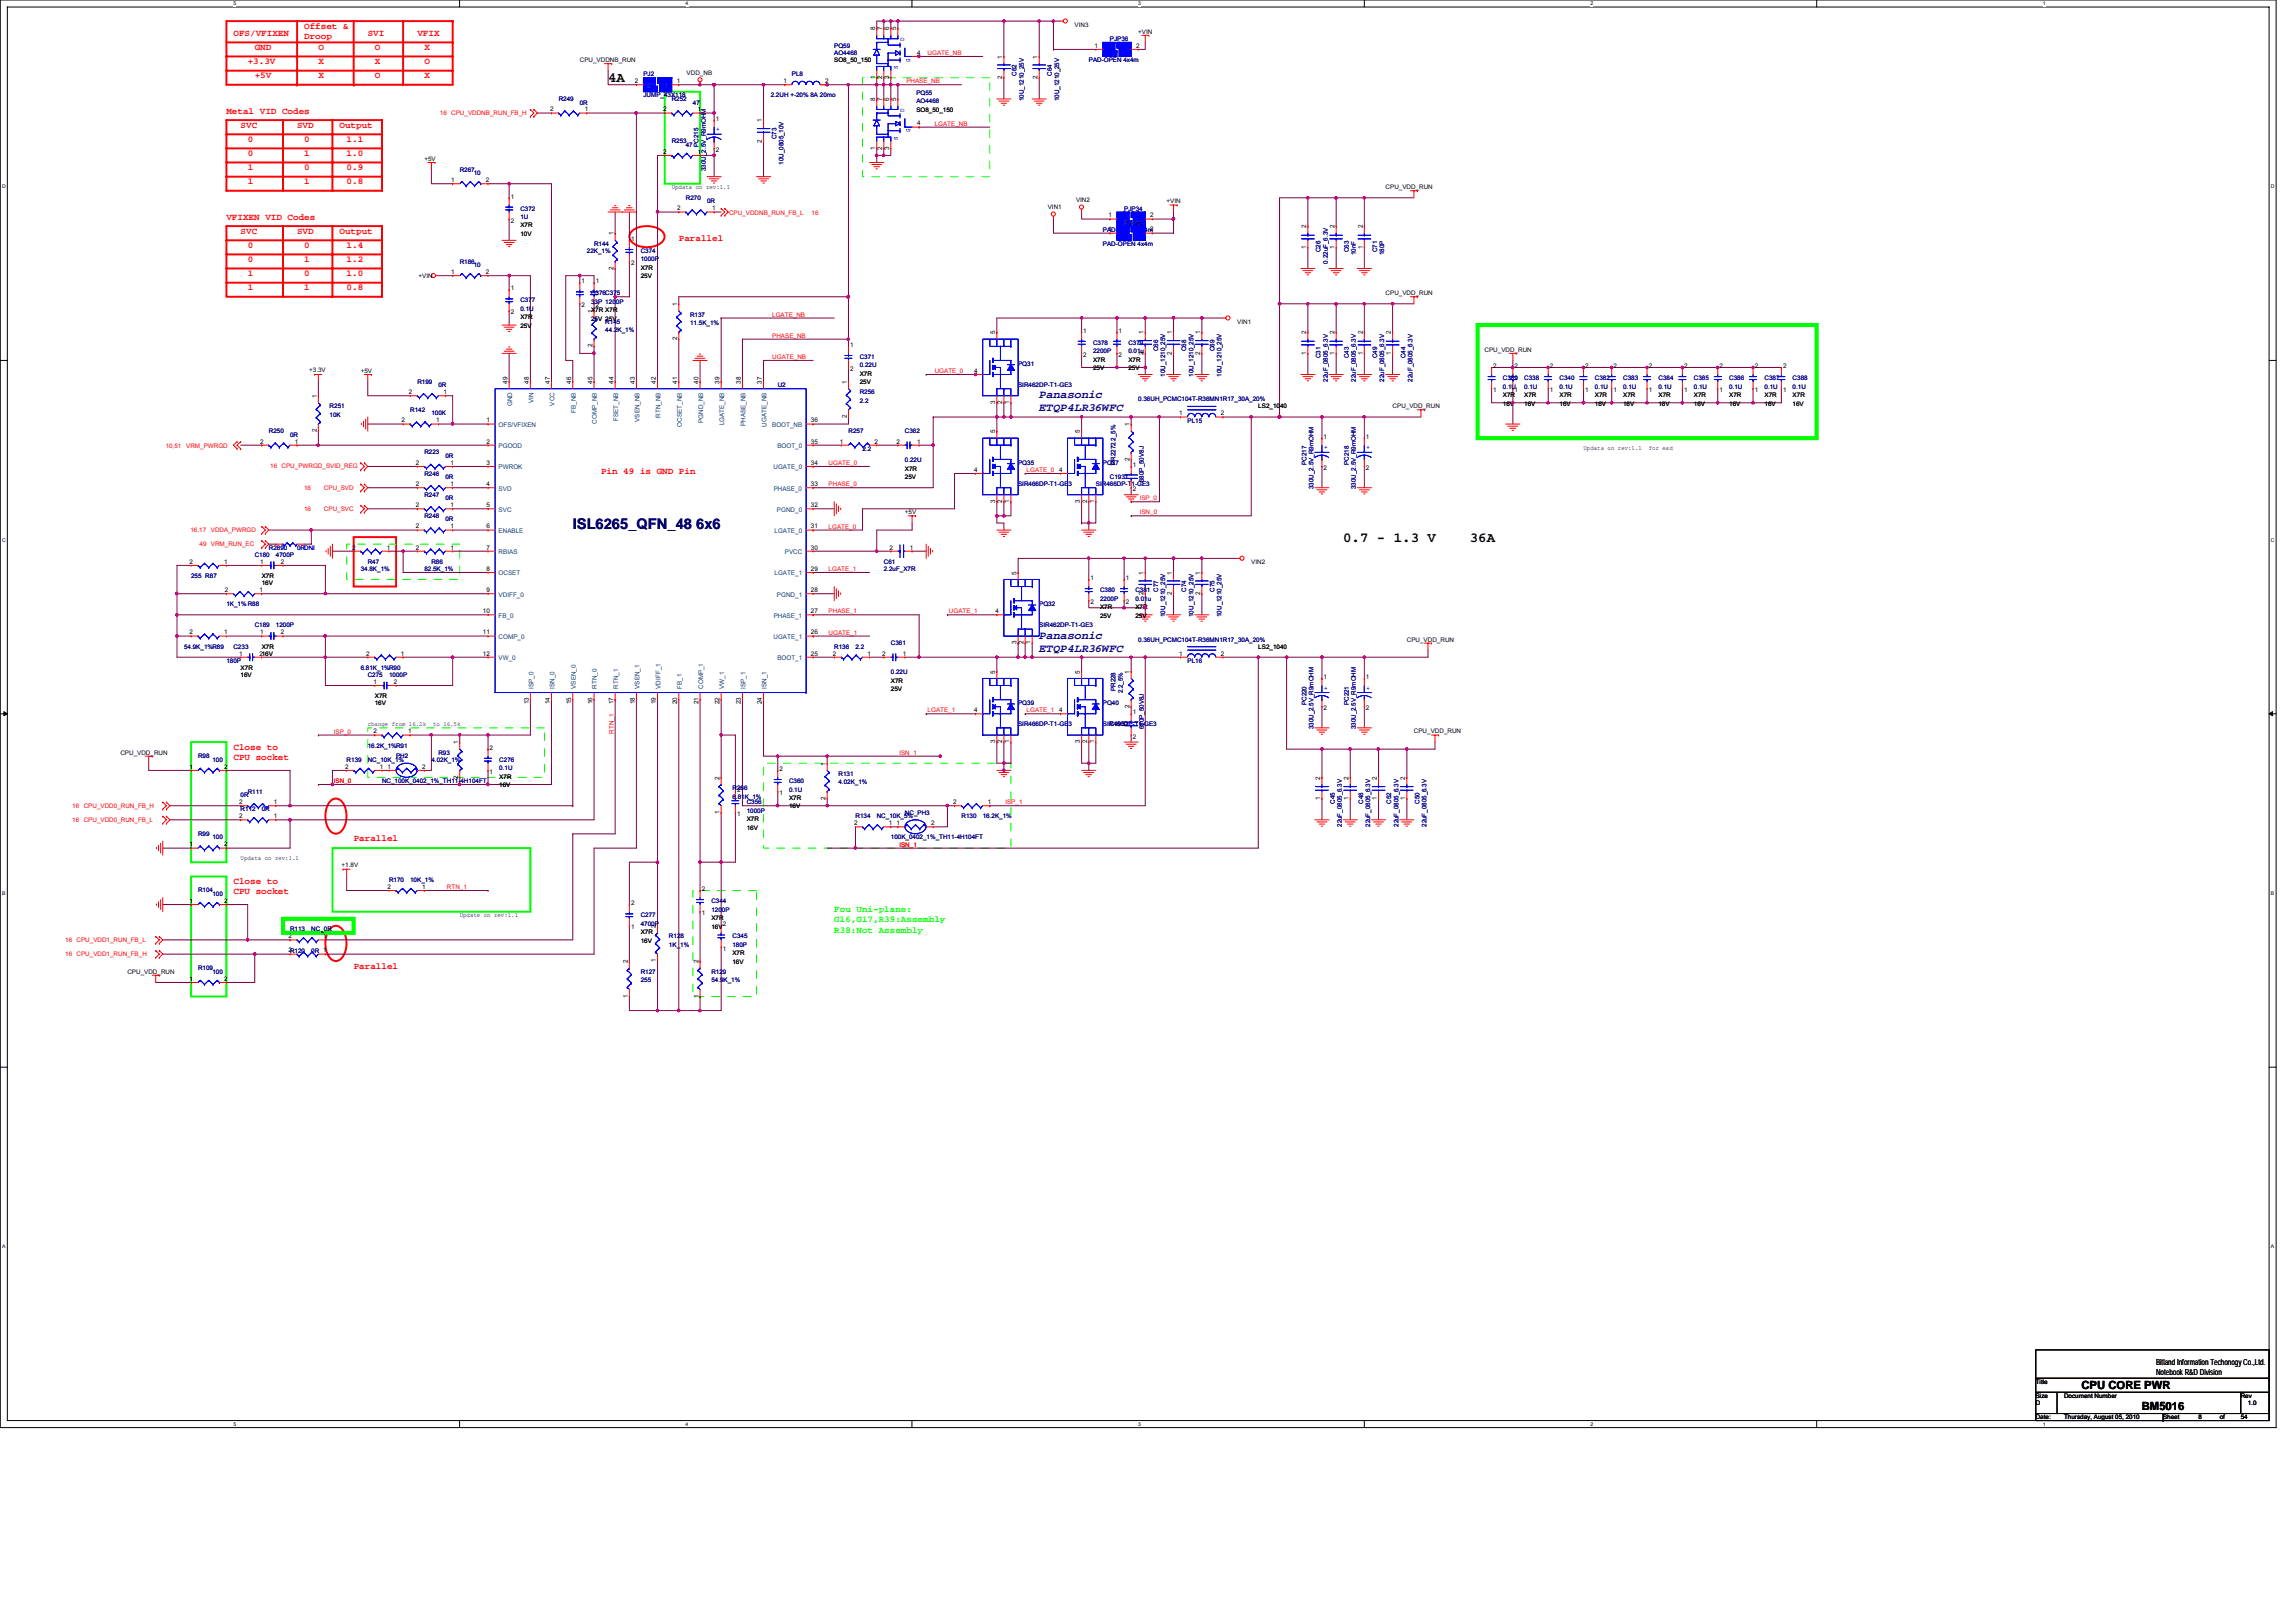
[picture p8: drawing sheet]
<svg xmlns="http://www.w3.org/2000/svg" width="297mm" height="210mm" viewBox="0 0 297 210" stroke-linecap="round" stroke-linejoin="round" font-family="sans-serif">
<defs><g id="words">
<text font-size="1.9" fill="#000080" x="74.1" y="68.5">ISL6265_QFN_48 6x6</text>
<g font-size="1.8">
<text x="78.7" y="10.6">4A</text>
<text x="173.8" y="70.1">0.7 - 1.3 V</text>
<text x="190.2" y="70.1">36A</text>
</g>
<g font-size="1.5" fill="#000080">
<text x="134.4" y="51.5">Panasonic</text>
<text x="134.4" y="53.2">ETQP4LR36WFC</text>
<text x="134.4" y="82.6">Panasonic</text>
<text x="134.4" y="84.3">ETQP4LR36WFC</text>
</g>
<g font-size="1.5">
<text x="269.3" y="179.7">CPU CORE PWR</text>
<text x="277.1" y="182.4">BM5016</text>
</g>
<g font-size="1.2" fill="#f00">
<text x="30.2" y="4.6">OFS/VFIXEN</text>
<text x="39.3" y="3.7">Offset &amp;</text>
<text x="39.3" y="5">Droop</text>
<text x="47.6" y="4.6">SVI</text>
<text x="54" y="4.6">VFIX</text>
<text x="32" y="8.3">+3.3V</text>
<text x="33" y="10.1">+5V</text>
<text x="33" y="6.5">GND</text>
<text x="41.2" y="10.1">X</text>
<text x="41.2" y="8.3">X</text>
<text x="41.2" y="6.5">O</text>
<text x="48.5" y="6.5">O</text>
<text x="48.5" y="10.1">O</text>
<text x="48.5" y="8.3">X</text>
<text x="54.9" y="8.3">O</text>
<text x="54.9" y="6.5">X</text>
<text x="54.9" y="10.1">X</text>
<text x="29.3" y="14.7">Metal VID Codes</text>
<text x="31.1" y="16.5">SVC</text>
<text x="38.4" y="16.5">SVD</text>
<text x="43.9" y="16.5">Output</text>
<text x="32" y="22">1</text>
<text x="32" y="18.4">0</text>
<text x="32" y="20.2">0</text>
<text x="32" y="23.8">1</text>
<text x="39.3" y="20.2">1</text>
<text x="39.3" y="22">0</text>
<text x="39.3" y="23.8">1</text>
<text x="39.3" y="18.4">0</text>
<text x="44.8" y="23.8">0.8</text>
<text x="44.8" y="22">0.9</text>
<text x="44.8" y="20.2">1.0</text>
<text x="44.8" y="18.4">1.1</text>
<text x="29.3" y="28.4">VFIXEN VID Codes</text>
<text x="31.1" y="30.2">SVC</text>
<text x="32" y="35.7">1</text>
<text x="32" y="33.9">0</text>
<text x="32" y="32.1">0</text>
<text x="38.4" y="30.2">SVD</text>
<text x="39.3" y="33.9">1</text>
<text x="39.3" y="35.7">0</text>
<text x="39.3" y="32.1">0</text>
<text x="43.9" y="30.2">Output</text>
<text x="44.8" y="32.1">1.4</text>
<text x="44.8" y="35.7">1.0</text>
<text x="44.8" y="33.9">1.2</text>
<text x="87.8" y="31.1">Parallel</text>
<text x="32" y="37.5">1</text>
<text x="39.3" y="37.5">1</text>
<text x="44.8" y="37.5">0.8</text>
<text x="77.8" y="61.3">Pin 49 is GND Pin</text>
<text x="30.2" y="97">Close to</text>
<text x="30.2" y="98.3">CPU socket</text>
<text x="45.8" y="108.9">Parallel</text>
<text x="30.2" y="114.4">Close to</text>
<text x="30.2" y="115.7">CPU socket</text>
<text x="45.8" y="125.3">Parallel</text>
</g>
<g font-size="1.2" fill="#0f0">
<text x="107.9" y="118">Fou Uni-plane:</text>
<text x="107.9" y="119.3">G16,G17,R39:Assembly</text>
<text x="107.9" y="120.7">R38:Not Assembly</text>
</g>
<g font-size="1.1">
<text x="278.9" y="176.6">Bitland Information Techonogy Co.,Ltd.</text>
<text x="278.9" y="177.8">Notebook R&amp;D Division</text>
</g>
<g font-size=".8">
<text x="113.2" y="3.9" transform="rotate(-90 113.2 3.9)">8</text>
<text x="114.1" y="3.9" transform="rotate(-90 114.1 3.9)">7</text>
<text x="115" y="3.9" transform="rotate(-90 115 3.9)">6</text>
<text x="115.9" y="3.9" transform="rotate(-90 115.9 3.9)">5</text>
<text x="139" y="3.5">VIN3</text>
<text x="147.3" y="4.4">+VIN</text>
<text x="75" y="8">CPU_VDDNB_RUN</text>
<text x="82.1" y="10.8">2</text>
<text x="87.5" y="10.8">1</text>
<text x="88.8" y="9.7">VDD_NB</text>
<text x="101.3" y="10.8">1</text>
<text x="106.7" y="10.8">2</text>
<text x="107.9" y="8">SO8_50_150</text>
<text x="113.2" y="10.2" transform="rotate(-90 113.2 10.2)">1</text>
<text x="114.1" y="10.2" transform="rotate(-90 114.1 10.2)">2</text>
<text x="115" y="10.2" transform="rotate(-90 115 10.2)">3</text>
<text x="118.6" y="7.1">4</text>
<text x="129.7" y="10.2" transform="rotate(-90 129.7 10.2)">2</text>
<text x="129.7" y="7.6" transform="rotate(-90 129.7 7.6)">1</text>
<text x="134.2" y="10.2" transform="rotate(-90 134.2 10.2)">2</text>
<text x="134.2" y="7.6" transform="rotate(-90 134.2 7.6)">1</text>
<text x="141.6" y="6.2">1</text>
<text x="147" y="6.2">2</text>
<text x="71.2" y="14.4">2</text>
<text x="75.6" y="14.4">1</text>
<text x="85.8" y="14.4">2</text>
<text x="90.3" y="14.4">1</text>
<text x="92.6" y="15.6">1</text>
<text x="98.6" y="15.8" transform="rotate(-90 98.6 15.8)">1</text>
<text x="113.2" y="13.1" transform="rotate(-90 113.2 13.1)">8</text>
<text x="114.1" y="13.1" transform="rotate(-90 114.1 13.1)">7</text>
<text x="115" y="13.1" transform="rotate(-90 115 13.1)">6</text>
<text x="115.9" y="13.1" transform="rotate(-90 115.9 13.1)">5</text>
<text x="118.6" y="14.4">SO8_50_150</text>
<text x="118.6" y="16.2">4</text>
<text x="54.9" y="20.8">+5V</text>
<text x="58.4" y="23.6">1</text>
<text x="62.8" y="23.6">2</text>
<text x="85.8" y="19.9">2</text>
<text x="90.3" y="19.9">1</text>
<text x="92.6" y="19.7">2</text>
<text x="98.6" y="18.5" transform="rotate(-90 98.6 18.5)">2</text>
<text x="113.2" y="19.4" transform="rotate(-90 113.2 19.4)">1</text>
<text x="114.1" y="19.4" transform="rotate(-90 114.1 19.4)">2</text>
<text x="115" y="19.4" transform="rotate(-90 115 19.4)">3</text>
<text x="66.1" y="25.7">1</text>
<text x="66.1" y="28.8">2</text>
<text x="67.3" y="29.4">X7R</text>
<text x="86.9" y="24.4">Updata on rev:1.1</text>
<text x="87.6" y="27.2">2</text>
<text x="92.1" y="27.2">1</text>
<text x="135.5" y="27.1">VIN1</text>
<text x="139.2" y="26.1">VIN2</text>
<text x="143.4" y="28.1">1</text>
<text x="143.4" y="30">1</text>
<text x="148.8" y="28.1">2</text>
<text x="150.9" y="26.3">+VIN</text>
<text x="169" y="29.5" transform="rotate(-90 169 29.5)">2</text>
<text x="172.7" y="29.5" transform="rotate(-90 172.7 29.5)">2</text>
<text x="176.3" y="29.5" transform="rotate(-90 176.3 29.5)">2</text>
<text x="179.3" y="24.5">CPU_VDD_RUN</text>
<text x="54.2" y="35.9">+VIN</text>
<text x="58.4" y="35.5">1</text>
<text x="62.8" y="35.5">2</text>
<text x="67.3" y="30.5">10V</text>
<text x="79.4" y="34.9" transform="rotate(-90 79.4 34.9)">2</text>
<text x="79.4" y="30.5" transform="rotate(-90 79.4 30.5)">1</text>
<text x="81.6" y="31.2">1</text>
<text x="81.6" y="34.3">2</text>
<text x="82.9" y="34.9">X7R</text>
<text x="169" y="32.2" transform="rotate(-90 169 32.2)">1</text>
<text x="172.7" y="32.2" transform="rotate(-90 172.7 32.2)">1</text>
<text x="176.3" y="32.2" transform="rotate(-90 176.3 32.2)">1</text>
<text x="66.1" y="37.6">1</text>
<text x="66.1" y="40.7">2</text>
<text x="67.3" y="41.3">X7R</text>
<text x="75.2" y="36.7">1</text>
<text x="75.2" y="39.8">2</text>
<text x="76.5" y="40.4">X7R X7R</text>
<text x="76.5" y="41.5">25V 25V</text>
<text x="76.6" y="40.5" transform="rotate(-90 76.6 40.5)">1</text>
<text x="77.1" y="36.7">1</text>
<text x="77.1" y="39.8">2</text>
<text x="82.9" y="36">25V</text>
<text x="87.6" y="39.6" transform="rotate(-90 87.6 39.6)">1</text>
<text x="160.1" y="41.9">VIN1</text>
<text x="179.3" y="38.2">CPU_VDD_RUN</text>
<text x="67.3" y="42.4">25V</text>
<text x="76.6" y="45" transform="rotate(-90 76.6 45)">2</text>
<text x="87.6" y="44" transform="rotate(-90 87.6 44)">2</text>
<text x="110" y="44.9">1</text>
<text x="128.8" y="43.2" transform="rotate(-90 128.8 43.2)">5</text>
<text x="140.1" y="43.1">1</text>
<text x="140.1" y="46.2">2</text>
<text x="141.4" y="46.8">X7R</text>
<text x="141.4" y="47.9">25V</text>
<text x="144.7" y="43.1">1</text>
<text x="144.7" y="46.2">2</text>
<text x="146" y="46.8">X7R</text>
<text x="146" y="47.9">25V</text>
<text x="148" y="45.9" transform="rotate(-90 148 45.9)">2</text>
<text x="148" y="43.2" transform="rotate(-90 148 43.2)">1</text>
<text x="151.6" y="45.9" transform="rotate(-90 151.6 45.9)">2</text>
<text x="151.6" y="43.2" transform="rotate(-90 151.6 43.2)">1</text>
<text x="155.3" y="45.9" transform="rotate(-90 155.3 45.9)">2</text>
<text x="155.3" y="43.2" transform="rotate(-90 155.3 43.2)">1</text>
<text x="169" y="45.9" transform="rotate(-90 169 45.9)">1</text>
<text x="169" y="43.2" transform="rotate(-90 169 43.2)">2</text>
<text x="172.7" y="45.9" transform="rotate(-90 172.7 45.9)">1</text>
<text x="172.7" y="43.2" transform="rotate(-90 172.7 43.2)">2</text>
<text x="176.3" y="45.9" transform="rotate(-90 176.3 45.9)">1</text>
<text x="176.3" y="43.2" transform="rotate(-90 176.3 43.2)">2</text>
<text x="180" y="45.9" transform="rotate(-90 180 45.9)">1</text>
<text x="180" y="43.2" transform="rotate(-90 180 43.2)">2</text>
<text x="192.1" y="45.5">CPU_VDD_RUN</text>
<text x="193.2" y="47.6">2</text>
<text x="195.9" y="47.6">2</text>
<text x="200.5" y="47.6">2</text>
<text x="205.1" y="47.6">2</text>
<text x="208.7" y="47.6">2</text>
<text x="213.3" y="47.6">2</text>
<text x="217.9" y="47.6">2</text>
<text x="222.4" y="47.6">2</text>
<text x="227" y="47.6">2</text>
<text x="230.7" y="47.6">2</text>
<text x="40" y="48.1">+3.3V</text>
<text x="41" y="51.5" transform="rotate(-90 41 51.5)">1</text>
<text x="46.7" y="48.3">+5V</text>
<text x="52.9" y="51">2</text>
<text x="57.4" y="51">1</text>
<text x="65.7" y="49.7" transform="rotate(-90 65.7 49.7)">49</text>
<text x="68.4" y="49.7" transform="rotate(-90 68.4 49.7)">48</text>
<text x="71.1" y="49.7" transform="rotate(-90 71.1 49.7)">47</text>
<text x="73.9" y="49.7" transform="rotate(-90 73.9 49.7)">46</text>
<text x="76.6" y="49.7" transform="rotate(-90 76.6 49.7)">45</text>
<text x="79.4" y="49.7" transform="rotate(-90 79.4 49.7)">44</text>
<text x="82.1" y="49.7" transform="rotate(-90 82.1 49.7)">43</text>
<text x="84.9" y="49.7" transform="rotate(-90 84.9 49.7)">42</text>
<text x="87.6" y="49.7" transform="rotate(-90 87.6 49.7)">41</text>
<text x="90.4" y="49.7" transform="rotate(-90 90.4 49.7)">40</text>
<text x="93.1" y="49.7" transform="rotate(-90 93.1 49.7)">39</text>
<text x="95.8" y="49.7" transform="rotate(-90 95.8 49.7)">38</text>
<text x="98.6" y="49.7" transform="rotate(-90 98.6 49.7)">37</text>
<text x="109.6" y="49.7" transform="rotate(-90 109.6 49.7)">1</text>
<text x="110" y="48">2</text>
<text x="111.2" y="48.6">X7R</text>
<text x="111.2" y="49.7">25V</text>
<text x="126" y="48.2">4</text>
<text x="128.8" y="52.3" transform="rotate(-90 128.8 52.3)">3</text>
<text x="129.7" y="52.3" transform="rotate(-90 129.7 52.3)">2</text>
<text x="130.6" y="52.3" transform="rotate(-90 130.6 52.3)">1</text>
<text x="152.5" y="53.7">1</text>
<text x="157.9" y="53.7">2</text>
<text x="162.8" y="52.8">LS2_1040</text>
<text x="180.2" y="52.8">CPU_VDD_RUN</text>
<text x="193.2" y="50.8">1</text>
<text x="194.4" y="51.4">X7R</text>
<text x="194.4" y="52.5">16V</text>
<text x="195.9" y="50.8">1</text>
<text x="197.2" y="51.4">X7R</text>
<text x="197.2" y="52.5">16V</text>
<text x="200.5" y="50.8">1</text>
<text x="201.8" y="51.4">X7R</text>
<text x="201.8" y="52.5">16V</text>
<text x="205.1" y="50.8">1</text>
<text x="206.3" y="51.4">X7R</text>
<text x="206.3" y="52.5">16V</text>
<text x="208.7" y="50.8">1</text>
<text x="210" y="51.4">X7R</text>
<text x="210" y="52.5">16V</text>
<text x="213.3" y="50.8">1</text>
<text x="214.6" y="51.4">X7R</text>
<text x="214.6" y="52.5">16V</text>
<text x="217.9" y="50.8">1</text>
<text x="219.1" y="51.4">X7R</text>
<text x="219.1" y="52.5">16V</text>
<text x="222.4" y="50.8">1</text>
<text x="223.7" y="51.4">X7R</text>
<text x="223.7" y="52.5">16V</text>
<text x="227" y="50.8">1</text>
<text x="228.3" y="51.4">X7R</text>
<text x="228.3" y="52.5">16V</text>
<text x="230.7" y="50.8">1</text>
<text x="231.9" y="51.4">X7R</text>
<text x="231.9" y="52.5">16V</text>
<text x="33.7" y="57.4">2</text>
<text x="38.2" y="57.4">1</text>
<text x="41" y="55.9" transform="rotate(-90 41 55.9)">2</text>
<text x="52" y="54.7">2</text>
<text x="56.4" y="54.7">1</text>
<text x="62.9" y="57.4">2</text>
<text x="62.9" y="54.7">1</text>
<text x="104.9" y="54.7">36</text>
<text x="104.9" y="57.4">35</text>
<text x="108.7" y="57.4">1</text>
<text x="109.6" y="54.1" transform="rotate(-90 109.6 54.1)">2</text>
<text x="113.1" y="57.4">2</text>
<text x="116" y="57.4">2</text>
<text x="118.6" y="57.4">1</text>
<text x="128.8" y="56" transform="rotate(-90 128.8 56)">5</text>
<text x="139.7" y="56" transform="rotate(-90 139.7 56)">5</text>
<text x="146.1" y="59.6" transform="rotate(-90 146.1 59.6)">2</text>
<text x="146.1" y="55.1" transform="rotate(-90 146.1 55.1)">1</text>
<text x="171.2" y="56.8">1</text>
<text x="176.7" y="56.8">1</text>
<text x="204.9" y="58.2">Updata on rev:1.1</text>
<text x="213.3" y="58.2">for esd</text>
<text x="53.8" y="62.9">2</text>
<text x="53.8" y="60.1">2</text>
<text x="53.8" y="65.6">2</text>
<text x="58.3" y="62.9">1</text>
<text x="58.3" y="60.1">1</text>
<text x="58.3" y="65.6">1</text>
<text x="62.9" y="65.6">5</text>
<text x="62.9" y="62.9">4</text>
<text x="62.9" y="60.1">3</text>
<text x="104.9" y="62.9">33</text>
<text x="104.9" y="65.6">32</text>
<text x="104.9" y="60.1">34</text>
<text x="117.1" y="60.9">X7R</text>
<text x="117.1" y="62">25V</text>
<text x="126" y="61">4</text>
<text x="128.8" y="65.1" transform="rotate(-90 128.8 65.1)">3</text>
<text x="129.7" y="65.1" transform="rotate(-90 129.7 65.1)">2</text>
<text x="130.6" y="65.1" transform="rotate(-90 130.6 65.1)">1</text>
<text x="137" y="61">4</text>
<text x="139.7" y="65.1" transform="rotate(-90 139.7 65.1)">3</text>
<text x="140.6" y="65.1" transform="rotate(-90 140.6 65.1)">2</text>
<text x="141.6" y="65.1" transform="rotate(-90 141.6 65.1)">1</text>
<text x="146.6" y="60.4">1</text>
<text x="146.6" y="63.5">2</text>
<text x="171.2" y="60.8">2</text>
<text x="176.7" y="60.8">2</text>
<text x="45.6" y="71.1">2</text>
<text x="50.1" y="71.1">1</text>
<text x="53.8" y="71.1">2</text>
<text x="53.8" y="68.4">2</text>
<text x="58.3" y="71.1">1</text>
<text x="58.3" y="68.4">1</text>
<text x="62.9" y="71.1">7</text>
<text x="62.9" y="68.4">6</text>
<text x="104.9" y="71.1">30</text>
<text x="104.9" y="68.4">31</text>
<text x="115.1" y="71.1">2</text>
<text x="117.1" y="66.5">+5V</text>
<text x="117.7" y="71.1">1</text>
<text x="24.5" y="72.9">2</text>
<text x="29" y="72.9">1</text>
<text x="29.1" y="76.6">2</text>
<text x="33.6" y="76.6">1</text>
<text x="33.7" y="72.9">1</text>
<text x="33.9" y="74.8">X7R</text>
<text x="33.9" y="75.7">16V</text>
<text x="36.3" y="72.9">2</text>
<text x="62.9" y="76.6">9</text>
<text x="62.9" y="73.9">8</text>
<text x="104.9" y="76.6">28</text>
<text x="104.9" y="73.9">29</text>
<text x="131.5" y="74.3" transform="rotate(-90 131.5 74.3)">5</text>
<text x="141.1" y="75.1">1</text>
<text x="145.6" y="75.1">1</text>
<text x="148" y="77" transform="rotate(-90 148 77)">2</text>
<text x="148" y="74.3" transform="rotate(-90 148 74.3)">1</text>
<text x="151.6" y="77" transform="rotate(-90 151.6 77)">2</text>
<text x="151.6" y="74.3" transform="rotate(-90 151.6 74.3)">1</text>
<text x="155.3" y="77" transform="rotate(-90 155.3 77)">2</text>
<text x="155.3" y="74.3" transform="rotate(-90 155.3 74.3)">1</text>
<text x="161.9" y="73">VIN2</text>
<text x="24.5" y="82.1">2</text>
<text x="29" y="82.1">1</text>
<text x="33.7" y="82.1">1</text>
<text x="33.9" y="83.9">X7R</text>
<text x="36.3" y="82.1">2</text>
<text x="62.5" y="82.1">11</text>
<text x="62.5" y="79.3">10</text>
<text x="104.9" y="79.3">27</text>
<text x="104.9" y="82.1">26</text>
<text x="128.8" y="79.3">4</text>
<text x="131.5" y="83.4" transform="rotate(-90 131.5 83.4)">3</text>
<text x="132.4" y="83.4" transform="rotate(-90 132.4 83.4)">2</text>
<text x="133.3" y="83.4" transform="rotate(-90 133.3 83.4)">1</text>
<text x="141.1" y="78.2">2</text>
<text x="142.3" y="78.8">X7R</text>
<text x="142.3" y="79.9">25V</text>
<text x="145.6" y="78.2">2</text>
<text x="146.9" y="78.8">X7R</text>
<text x="146.9" y="79.9">25V</text>
<text x="162.8" y="83.9">LS2_1040</text>
<text x="182" y="83">CPU_VDD_RUN</text>
<text x="30.9" y="84.8">1</text>
<text x="31.1" y="86.7">X7R</text>
<text x="31.1" y="87.6">16V</text>
<text x="33.6" y="84.8">216V</text>
<text x="47.4" y="84.8">2</text>
<text x="48.3" y="88.5">1</text>
<text x="51" y="88.5">2</text>
<text x="51.9" y="84.8">1</text>
<text x="62.5" y="84.8">12</text>
<text x="104.9" y="84.8">25</text>
<text x="107.8" y="84.8">2</text>
<text x="112.2" y="84.8">1</text>
<text x="114.1" y="84.8">2</text>
<text x="115.2" y="88.3">X7R</text>
<text x="115.2" y="89.4">25V</text>
<text x="116.8" y="84.8">1</text>
<text x="128.8" y="87.1" transform="rotate(-90 128.8 87.1)">5</text>
<text x="139.7" y="87.1" transform="rotate(-90 139.7 87.1)">5</text>
<text x="146.1" y="87.1" transform="rotate(-90 146.1 87.1)">1</text>
<text x="152.5" y="84.8">1</text>
<text x="157.9" y="84.8">2</text>
<text x="171.2" y="87.9">1</text>
<text x="176.7" y="87.9">1</text>
<text x="47.6" y="93.9">change from 16.2k</text>
<text x="48.3" y="94.9">2</text>
<text x="48.5" y="90.3">X7R</text>
<text x="48.5" y="91.2">16V</text>
<text x="52.8" y="94.9">1</text>
<text x="56" y="93.9">to 16.5k</text>
<text x="68.4" y="91.1" transform="rotate(-90 68.4 91.1)">13</text>
<text x="71.1" y="91.1" transform="rotate(-90 71.1 91.1)">14</text>
<text x="73.9" y="91.1" transform="rotate(-90 73.9 91.1)">15</text>
<text x="76.6" y="91.1" transform="rotate(-90 76.6 91.1)">16</text>
<text x="79.4" y="91.1" transform="rotate(-90 79.4 91.1)">17</text>
<text x="82.1" y="91.1" transform="rotate(-90 82.1 91.1)">18</text>
<text x="84.9" y="91.1" transform="rotate(-90 84.9 91.1)">19</text>
<text x="87.6" y="91.1" transform="rotate(-90 87.6 91.1)">20</text>
<text x="90.4" y="91.1" transform="rotate(-90 90.4 91.1)">21</text>
<text x="93.1" y="91.1" transform="rotate(-90 93.1 91.1)">22</text>
<text x="95.8" y="91.1" transform="rotate(-90 95.8 91.1)">23</text>
<text x="98.6" y="91.1" transform="rotate(-90 98.6 91.1)">24</text>
<text x="126" y="92.1">4</text>
<text x="137" y="92.1">4</text>
<text x="146.1" y="91.6" transform="rotate(-90 146.1 91.6)">2</text>
<text x="146.6" y="92.4">1</text>
<text x="146.6" y="95.5">2</text>
<text x="171.2" y="91.9">2</text>
<text x="176.7" y="91.9">2</text>
<text x="182.9" y="94.9">CPU_VDD_RUN</text>
<text x="15.6" y="97.6">CPU_VDD_RUN</text>
<text x="24.5" y="99.5">1</text>
<text x="29" y="99.5">2</text>
<text x="44.7" y="99.5">2</text>
<text x="49.1" y="99.5">1</text>
<text x="50.1" y="99.5">1</text>
<text x="54.6" y="99.5">2</text>
<text x="59.3" y="100.8" transform="rotate(-90 59.3 100.8)">2</text>
<text x="59.3" y="96.3" transform="rotate(-90 59.3 96.3)">1</text>
<text x="63.3" y="100.1">1</text>
<text x="63.3" y="97">2</text>
<text x="64.6" y="100.8">X7R</text>
<text x="64.6" y="101.9">16V</text>
<text x="93.1" y="100.9" transform="rotate(-90 93.1 100.9)">2</text>
<text x="100.8" y="99.8">2</text>
<text x="106.8" y="99" transform="rotate(-90 106.8 99)">1</text>
<text x="128.8" y="96.2" transform="rotate(-90 128.8 96.2)">3</text>
<text x="129.7" y="96.2" transform="rotate(-90 129.7 96.2)">2</text>
<text x="130.6" y="96.2" transform="rotate(-90 130.6 96.2)">1</text>
<text x="139.7" y="96.2" transform="rotate(-90 139.7 96.2)">3</text>
<text x="140.6" y="96.2" transform="rotate(-90 140.6 96.2)">2</text>
<text x="141.6" y="96.2" transform="rotate(-90 141.6 96.2)">1</text>
<text x="170.8" y="100.9" transform="rotate(-90 170.8 100.9)">2</text>
<text x="174.5" y="100.9" transform="rotate(-90 174.5 100.9)">2</text>
<text x="178.1" y="100.9" transform="rotate(-90 178.1 100.9)">2</text>
<text x="181.8" y="100.9" transform="rotate(-90 181.8 100.9)">2</text>
<text x="30.9" y="104">2</text>
<text x="30.9" y="105.9">2</text>
<text x="35.4" y="104">1</text>
<text x="35.4" y="105.9">1</text>
<text x="93.1" y="105.3" transform="rotate(-90 93.1 105.3)">1</text>
<text x="95.4" y="105.6">1</text>
<text x="95.4" y="102.5">2</text>
<text x="96.6" y="106.2">X7R</text>
<text x="96.6" y="107.3">16V</text>
<text x="100.8" y="102.9">1</text>
<text x="102.1" y="103.5">X7R</text>
<text x="102.1" y="104.6">16V</text>
<text x="106.8" y="103.5" transform="rotate(-90 106.8 103.5)">2</text>
<text x="110.5" y="106.8">2</text>
<text x="115" y="106.8">1</text>
<text x="116" y="106.8">1</text>
<text x="120.5" y="106.8">2</text>
<text x="123.3" y="104">2</text>
<text x="127.8" y="104">1</text>
<text x="170.8" y="103.5" transform="rotate(-90 170.8 103.5)">1</text>
<text x="174.5" y="103.5" transform="rotate(-90 174.5 103.5)">1</text>
<text x="178.1" y="103.5" transform="rotate(-90 178.1 103.5)">1</text>
<text x="181.8" y="103.5" transform="rotate(-90 181.8 103.5)">1</text>
<text x="24.5" y="109.5">1</text>
<text x="29" y="109.5">2</text>
<text x="31.1" y="111.3">Updata on rev:1.1</text>
<text x="44.2" y="112.2">+1.8V</text>
<text x="24.5" y="116.8">1</text>
<text x="29" y="116.8">2</text>
<text x="50.1" y="115">2</text>
<text x="54.6" y="115">1</text>
<text x="59.5" y="118.6">Update on rev:1.1</text>
<text x="81.6" y="117.1">2</text>
<text x="90.8" y="118.4">1</text>
<text x="90.8" y="115.3">2</text>
<text x="92" y="119">X7R</text>
<text x="93.5" y="119.9">2</text>
<text x="16.5" y="126">CPU_VDD_RUN</text>
<text x="37.3" y="123.2">2R120</text>
<text x="37.3" y="121.4">2</text>
<text x="41.8" y="121.4">1</text>
<text x="81.2" y="124.6" transform="rotate(-90 81.2 124.6)">2</text>
<text x="81.6" y="120.2">1</text>
<text x="82.9" y="120.9">X7R</text>
<text x="82.9" y="122">16V</text>
<text x="84.9" y="124.5" transform="rotate(-90 84.9 124.5)">1</text>
<text x="84.9" y="120.1" transform="rotate(-90 84.9 120.1)">2</text>
<text x="90.4" y="124.6" transform="rotate(-90 90.4 124.6)">2</text>
<text x="92" y="120.1">16V</text>
<text x="93.5" y="123">1</text>
<text x="94.8" y="123.6">X7R</text>
<text x="94.8" y="124.7">16V</text>
<text x="24.5" y="126.9">1</text>
<text x="29" y="126.9">2</text>
<text x="81.2" y="129.1" transform="rotate(-90 81.2 129.1)">1</text>
<text x="90.4" y="129.1" transform="rotate(-90 90.4 129.1)">1</text>
<text x="263.4" y="179">Title</text>
<text x="263.4" y="180.8">Size</text>
<text x="263.4" y="183.6">Date:</text>
<text x="263.4" y="181.8">D</text>
<text x="267" y="180.8">Document Number</text>
<text x="267" y="183.6">Thursday, August 05, 2010</text>
<text x="279.8" y="183.6">Sheet</text>
<text x="284.4" y="183.6">8</text>
<text x="287.2" y="183.6">of</text>
<text x="289.9" y="183.6">54</text>
<text x="289.9" y="180.8">Rev</text>
<text x="290.8" y="181.8">1.0</text>
</g>
<g font-size=".8" fill="#00f">
<text x="117" y="5.3" transform="rotate(-90 117 5.3)">D</text>
<text x="116.1" y="9" transform="rotate(-90 116.1 9)">S</text>
<text x="117.8" y="8" transform="rotate(-90 117.8 8)">G</text>
<text x="92.7" y="17">+</text>
<text x="117" y="14.4" transform="rotate(-90 117 14.4)">D</text>
<text x="117.8" y="17.1" transform="rotate(-90 117.8 17.1)">G</text>
<text x="116.1" y="18.1" transform="rotate(-90 116.1 18.1)">S</text>
<text x="171.3" y="58.1">+</text>
<text x="176.8" y="58.1">+</text>
<text x="171.3" y="89.2">+</text>
<text x="176.8" y="89.2">+</text>
</g>
<g font-size=".8" fill="#000080">
<text x="143.6" y="5.3">PJP36</text>
<text x="83.2" y="9.9">PJ2</text>
<text x="102.4" y="9.9">PL8</text>
<text x="107.9" y="6.2">PQ59</text>
<text x="107.9" y="7.1">AO4468</text>
<text x="131.5" y="9.8" transform="rotate(-90 131.5 9.8)">C62</text>
<text x="136.1" y="9.8" transform="rotate(-90 136.1 9.8)">C64</text>
<text x="140.9" y="8">PAD-OPEN 4x4m</text>
<text x="72.3" y="13.1">R249</text>
<text x="75" y="13.5">0R</text>
<text x="83.2" y="12.6">JUMP_43X118</text>
<text x="86.9" y="13.1">R252</text>
<text x="89.6" y="13.5">47</text>
<text x="99.7" y="12.6">2.2UH +-20% 8A 20mo</text>
<text x="118.6" y="12.2">PQ55</text>
<text x="118.6" y="13.3">AO4468</text>
<text x="132.5" y="13.1" transform="rotate(-90 132.5 13.1)">10U_1210_25V</text>
<text x="137" y="13.1" transform="rotate(-90 137 13.1)">10U_1210_25V</text>
<text x="59.5" y="22.2">R267</text>
<text x="61.3" y="22.7">10</text>
<text x="86.9" y="18.5">R253</text>
<text x="88.7" y="19">47</text>
<text x="90.4" y="19" transform="rotate(-90 90.4 19)">PC215</text>
<text x="91.3" y="22.1" transform="rotate(-90 91.3 22.1)">330U_2.5V_R9mOHM</text>
<text x="100.5" y="18" transform="rotate(-90 100.5 18)">C73</text>
<text x="101.4" y="21.3" transform="rotate(-90 101.4 21.3)">10U_0805_10V</text>
<text x="67.3" y="27.2">C372</text>
<text x="67.3" y="28.3">1U</text>
<text x="88.7" y="25.9">R270</text>
<text x="91.5" y="26.3">0R</text>
<text x="142.7" y="30">PAD-OPEN 4x4m2</text>
<text x="145.4" y="27.2">PJP34</text>
<text x="145.4" y="29.1">PJP35</text>
<text x="59.5" y="34.1">R186</text>
<text x="61.3" y="34.5">10</text>
<text x="75.9" y="32.7">22K_1%</text>
<text x="76.9" y="31.8">R144</text>
<text x="82.9" y="32.7">C374</text>
<text x="82.9" y="33.8">1000P</text>
<text x="142.7" y="31.8">PAD-OPEN 4x4m</text>
<text x="170.9" y="32.6" transform="rotate(-90 170.9 32.6)">C26</text>
<text x="171.8" y="34.1" transform="rotate(-90 171.8 34.1)">0.22uF_6.3V</text>
<text x="174.5" y="32.6" transform="rotate(-90 174.5 32.6)">C63</text>
<text x="175.4" y="33" transform="rotate(-90 175.4 33)">10nF</text>
<text x="178.2" y="32.6" transform="rotate(-90 178.2 32.6)">C71</text>
<text x="179.1" y="33" transform="rotate(-90 179.1 33)">180P</text>
<text x="67.3" y="39.1">C377</text>
<text x="67.3" y="40.2">0.1U</text>
<text x="76.5" y="38.2">C376C375</text>
<text x="76.5" y="39.3">33P 1200P</text>
<text x="78.3" y="41.9">R145</text>
<text x="89.3" y="41">R137</text>
<text x="78.3" y="43">44.2K_1%</text>
<text x="89.3" y="42">11.5K_1%</text>
<text x="111.2" y="46.4">C371</text>
<text x="111.2" y="47.5">0.22U</text>
<text x="131.7" y="47.3">PQ31</text>
<text x="141.4" y="44.6">C378</text>
<text x="141.4" y="45.7">2200P</text>
<text x="146" y="44.6">C379</text>
<text x="146" y="45.7">0.01u</text>
<text x="149.8" y="45.4" transform="rotate(-90 149.8 45.4)">C66</text>
<text x="153.5" y="45.4" transform="rotate(-90 153.5 45.4)">C68</text>
<text x="157.1" y="45.4" transform="rotate(-90 157.1 45.4)">C69</text>
<text x="170.9" y="46.4" transform="rotate(-90 170.9 46.4)">C31</text>
<text x="174.5" y="46.4" transform="rotate(-90 174.5 46.4)">C43</text>
<text x="178.2" y="46.4" transform="rotate(-90 178.2 46.4)">C49</text>
<text x="181.8" y="46.4" transform="rotate(-90 181.8 46.4)">C44</text>
<text x="42.6" y="52.8">R251</text>
<text x="42.6" y="53.9">10K</text>
<text x="53.1" y="53.3">R142</text>
<text x="54" y="49.6">R199</text>
<text x="55.8" y="53.7">100K</text>
<text x="56.7" y="50.1">0R</text>
<text x="100.6" y="50.1">U2</text>
<text x="111.2" y="51">R256</text>
<text x="111.2" y="52.1">2.2</text>
<text x="131.7" y="50.1">SIR462DP-T1-GE3</text>
<text x="147.3" y="51.9">0.36UH_PCMC104T-R36MN1R17_30A_20%</text>
<text x="150.7" y="48.7" transform="rotate(-90 150.7 48.7)">10U_1210_25V</text>
<text x="154.4" y="48.7" transform="rotate(-90 154.4 48.7)">10U_1210_25V</text>
<text x="158" y="48.7" transform="rotate(-90 158 48.7)">10U_1210_25V</text>
<text x="171.8" y="49.4" transform="rotate(-90 171.8 49.4)">22uF_0805_6.3V</text>
<text x="175.4" y="49.4" transform="rotate(-90 175.4 49.4)">22uF_0805_6.3V</text>
<text x="179.1" y="49.4" transform="rotate(-90 179.1 49.4)">22uF_0805_6.3V</text>
<text x="182.7" y="49.4" transform="rotate(-90 182.7 49.4)">22uF_0805_6.3V</text>
<text x="194.4" y="49.2">C389</text>
<text x="194.4" y="50.3">0.1U</text>
<text x="197.2" y="49.2">C338</text>
<text x="197.2" y="50.3">0.1U</text>
<text x="201.8" y="49.2">C340</text>
<text x="201.8" y="50.3">0.1U</text>
<text x="206.3" y="49.2">C382</text>
<text x="206.3" y="50.3">0.1U</text>
<text x="210" y="49.2">C383</text>
<text x="210" y="50.3">0.1U</text>
<text x="214.6" y="49.2">C384</text>
<text x="214.6" y="50.3">0.1U</text>
<text x="219.1" y="49.2">C385</text>
<text x="219.1" y="50.3">0.1U</text>
<text x="223.7" y="49.2">C386</text>
<text x="223.7" y="50.3">0.1U</text>
<text x="228.3" y="49.2">C387</text>
<text x="228.3" y="50.3">0.1U</text>
<text x="231.9" y="49.2">C388</text>
<text x="231.9" y="50.3">0.1U</text>
<text x="34.8" y="56">R250</text>
<text x="37.5" y="56.5">0R</text>
<text x="54.9" y="58.8">R223</text>
<text x="57.6" y="59.2">0R</text>
<text x="109.8" y="56">R257</text>
<text x="111.6" y="58.3">2.2</text>
<text x="117.1" y="56">C362</text>
<text x="117.1" y="59.8">0.22U</text>
<text x="153.6" y="54.7">PL15</text>
<text x="54.9" y="61.5">R246</text>
<text x="54.9" y="64.3">R247</text>
<text x="57.6" y="62">0R</text>
<text x="57.6" y="64.7">0R</text>
<text x="131.7" y="60.2">PQ35</text>
<text x="131.7" y="62.9">SIR466DP-T1-GE3</text>
<text x="141.8" y="62.9">SIR466DP-T1-GE3</text>
<text x="142.7" y="60.2">PQ37</text>
<text x="143.6" y="62">C1931</text>
<text x="144.3" y="60.2" transform="rotate(-90 144.3 60.2)">PR2272.2_5%</text>
<text x="148" y="62.4" transform="rotate(-90 148 62.4)">680P_50V8J</text>
<text x="169" y="60.2" transform="rotate(-90 169 60.2)">PC217</text>
<text x="169.9" y="63.3" transform="rotate(-90 169.9 63.3)">330U_2.5V_R9mOHM</text>
<text x="174.5" y="60.2" transform="rotate(-90 174.5 60.2)">PC218</text>
<text x="175.4" y="63.3" transform="rotate(-90 175.4 63.3)">330U_2.5V_R9mOHM</text>
<text x="34.8" y="71.1">R2890</text>
<text x="38.4" y="71.1">0RDNI</text>
<text x="54.9" y="67">R248</text>
<text x="57.6" y="67.5">0R</text>
<text x="24.7" y="74.8">255 R87</text>
<text x="33" y="72">C180</text>
<text x="35.7" y="72">4700P</text>
<text x="46.7" y="73.9">34.8K_1%</text>
<text x="47.6" y="73">R47</text>
<text x="54.9" y="73.9">82.5K_1%</text>
<text x="55.8" y="73">R86</text>
<text x="114.3" y="73">C61</text>
<text x="114.3" y="73.9">2.2uF_X7R</text>
<text x="142.3" y="76.6">C380</text>
<text x="142.3" y="77.7">2200P</text>
<text x="146.9" y="76.6">C381</text>
<text x="146.9" y="77.7">0.01u</text>
<text x="149.8" y="76.5" transform="rotate(-90 149.8 76.5)">C77</text>
<text x="153.5" y="76.5" transform="rotate(-90 153.5 76.5)">C74</text>
<text x="157.1" y="76.5" transform="rotate(-90 157.1 76.5)">C75</text>
<text x="23.8" y="83.9">54.9K_1%R89</text>
<text x="29.3" y="78.4">1K_1%R88</text>
<text x="30.2" y="83.9">C233</text>
<text x="33" y="81.2">C189</text>
<text x="35.7" y="81.2">1200P</text>
<text x="107.9" y="83.9">R136</text>
<text x="110.7" y="83.9">2.2</text>
<text x="115.2" y="83.5">C361</text>
<text x="134.4" y="78.4">PQ32</text>
<text x="134.4" y="81.2">SIR462DP-T1-GE3</text>
<text x="147.3" y="83">0.36UH_PCMC104T-R36MN1R17_30A_20%</text>
<text x="150.7" y="79.8" transform="rotate(-90 150.7 79.8)">10U_1210_25V</text>
<text x="154.4" y="79.8" transform="rotate(-90 154.4 79.8)">10U_1210_25V</text>
<text x="158" y="79.8" transform="rotate(-90 158 79.8)">10U_1210_25V</text>
<text x="29.3" y="85.7">180P</text>
<text x="46.7" y="86.7">6.81K_1%R90</text>
<text x="47.6" y="87.6">C275</text>
<text x="50.3" y="87.6">1000P</text>
<text x="115.2" y="87.2">0.22U</text>
<text x="144.3" y="89.4" transform="rotate(-90 144.3 89.4)">PR228</text>
<text x="145.2" y="89.7" transform="rotate(-90 145.2 89.7)">2.2_5%</text>
<text x="153.6" y="85.7">PL16</text>
<text x="131.7" y="91.2">PQ39</text>
<text x="131.7" y="94">SIR466DP-T1-GE3</text>
<text x="142.7" y="91.2">PQ40</text>
<text x="142.7" y="94">SIR466DP-T1-GE3</text>
<text x="143.6" y="94">C1932</text>
<text x="148" y="94.4" transform="rotate(-90 148 94.4)">680P_50V8J</text>
<text x="169" y="91.2" transform="rotate(-90 169 91.2)">PC220</text>
<text x="169.9" y="94.4" transform="rotate(-90 169.9 94.4)">330U_2.5V_R9mOHM</text>
<text x="174.5" y="91.2" transform="rotate(-90 174.5 91.2)">PC221</text>
<text x="175.4" y="94.4" transform="rotate(-90 175.4 94.4)">330U_2.5V_R9mOHM</text>
<text x="25.6" y="98.1">R98</text>
<text x="27.5" y="98.6">100</text>
<text x="44.8" y="98.6">R139</text>
<text x="47.6" y="98.6">NC_10K_1%</text>
<text x="47.6" y="96.7">16.2K_1%R91</text>
<text x="49.4" y="101.3">NC_100K_0402_1%_TH11-4H104FT</text>
<text x="51.2" y="98.1">PH2</text>
<text x="55.8" y="98.6">4.02K_1%</text>
<text x="56.7" y="97.6">R93</text>
<text x="64.6" y="98.6">C276</text>
<text x="64.6" y="99.7">0.1U</text>
<text x="102.1" y="101.3">C360</text>
<text x="108.5" y="100.4">R131</text>
<text x="108.5" y="101.5">4.02K_1%</text>
<text x="31.1" y="105">R112</text>
<text x="31.1" y="103.1">0R</text>
<text x="32" y="102.7">R111</text>
<text x="33.9" y="105">0R</text>
<text x="94.8" y="102.2">R266</text>
<text x="94.8" y="103.3">6.81K_1%</text>
<text x="96.6" y="104">C356</text>
<text x="96.6" y="105.1">1000P</text>
<text x="102.1" y="102.4">0.1U</text>
<text x="110.7" y="105.9">R134</text>
<text x="113.4" y="105.9">NC_10K_5%</text>
<text x="117.1" y="105.4">NC_PH3</text>
<text x="124.4" y="105.9">R130</text>
<text x="127.1" y="105.9">16.2K_1%</text>
<text x="172.7" y="104" transform="rotate(-90 172.7 104)">C45</text>
<text x="173.6" y="107" transform="rotate(-90 173.6 107)">22uF_0805_6.3V</text>
<text x="176.3" y="104" transform="rotate(-90 176.3 104)">C48</text>
<text x="177.2" y="107" transform="rotate(-90 177.2 107)">22uF_0805_6.3V</text>
<text x="180" y="104" transform="rotate(-90 180 104)">C52</text>
<text x="180.9" y="107" transform="rotate(-90 180.9 107)">22uF_0805_6.3V</text>
<text x="183.7" y="104" transform="rotate(-90 183.7 104)">C50</text>
<text x="184.6" y="107" transform="rotate(-90 184.6 107)">22uF_0805_6.3V</text>
<text x="25.6" y="108.2">R99</text>
<text x="27.5" y="108.6">100</text>
<text x="115.2" y="108.6">100K_0402_1%_TH11-4H104FT</text>
<text x="25.6" y="115.5">R104</text>
<text x="27.5" y="115.9">100</text>
<text x="50.3" y="114.1">R170</text>
<text x="53.1" y="114.1">10K_1%</text>
<text x="82.9" y="118.7">C277</text>
<text x="82.9" y="119.8">4700P</text>
<text x="92" y="116.8">C344</text>
<text x="92" y="117.9">1200P</text>
<text x="25.6" y="125.5">R109</text>
<text x="27.5" y="126">100</text>
<text x="37.5" y="120.5">R113</text>
<text x="40.3" y="123.3">0R 1</text>
<text x="40.3" y="120.5">NC_0R</text>
<text x="82.9" y="126">R127</text>
<text x="86.5" y="121.4">R128</text>
<text x="86.5" y="122.5">1K_1%</text>
<text x="92" y="126">R129</text>
<text x="94.8" y="121.4">C345</text>
<text x="94.8" y="122.5">180P</text>
<text x="82.9" y="127.1">255</text>
<text x="92" y="127.1">54.9K_1%</text>
</g>
<g font-size=".8" fill="#004080">
<text x="83.7" y="11.3">2</text>
<text x="86" y="11.3">1</text>
<text x="66.2" y="52.6" transform="rotate(-90 66.2 52.6)">GND</text>
<text x="69" y="52.1" transform="rotate(-90 69 52.1)">VIN</text>
<text x="71.7" y="52.5" transform="rotate(-90 71.7 52.5)">VCC</text>
<text x="74.5" y="53.4" transform="rotate(-90 74.5 53.4)">FB_NB</text>
<text x="64.5" y="58">PGOOD</text>
<text x="64.5" y="55.2">OFS/VFIXEN</text>
<text x="77.2" y="54.8" transform="rotate(-90 77.2 54.8)">COMP_NB</text>
<text x="80" y="54.5" transform="rotate(-90 80 54.5)">FSET_NB</text>
<text x="82.7" y="54.6" transform="rotate(-90 82.7 54.6)">VSEN_NB</text>
<text x="85.4" y="54" transform="rotate(-90 85.4 54)">RTN_NB</text>
<text x="88.2" y="55.2" transform="rotate(-90 88.2 55.2)">OCSET_NB</text>
<text x="90.9" y="54.7" transform="rotate(-90 90.9 54.7)">PGND_NB</text>
<text x="93.7" y="55" transform="rotate(-90 93.7 55)">LGATE_NB</text>
<text x="96.4" y="55.1" transform="rotate(-90 96.4 55.1)">PHASE_NB</text>
<text x="99.2" y="55.2" transform="rotate(-90 99.2 55.2)">UGATE_NB</text>
<text x="99.9" y="55.2">BOOT_NB</text>
<text x="100.6" y="58">BOOT_0</text>
<text x="64.5" y="63.5">SVD</text>
<text x="64.5" y="60.7">PWROK</text>
<text x="100.1" y="60.7">UGATE_0</text>
<text x="100.1" y="63.5">PHASE_0</text>
<text x="64.5" y="71.7">RBIAS</text>
<text x="64.5" y="69">ENABLE</text>
<text x="64.5" y="66.2">SVC</text>
<text x="100.2" y="69">LGATE_0</text>
<text x="100.5" y="66.2">PGND_0</text>
<text x="101.5" y="71.7">PVCC</text>
<text x="64.5" y="77.2">VDIFF_0</text>
<text x="64.5" y="74.4">OCSET</text>
<text x="100.2" y="74.4">LGATE_1</text>
<text x="100.5" y="77.2">PGND_1</text>
<text x="64.5" y="82.7">COMP_0</text>
<text x="64.5" y="79.9">FB_0</text>
<text x="100.1" y="82.7">UGATE_1</text>
<text x="100.1" y="79.9">PHASE_1</text>
<text x="64.5" y="85.4">VW_0</text>
<text x="69" y="89.1" transform="rotate(-90 69 89.1)">ISP_0</text>
<text x="71.7" y="89.1" transform="rotate(-90 71.7 89.1)">ISN_0</text>
<text x="74.5" y="89.1" transform="rotate(-90 74.5 89.1)">VSEN_0</text>
<text x="77.2" y="89.1" transform="rotate(-90 77.2 89.1)">RTN_0</text>
<text x="80" y="89.1" transform="rotate(-90 80 89.1)">RTN_1</text>
<text x="82.7" y="89.1" transform="rotate(-90 82.7 89.1)">VSEN_1</text>
<text x="85.4" y="89.1" transform="rotate(-90 85.4 89.1)">VDIFF_1</text>
<text x="88.2" y="89.1" transform="rotate(-90 88.2 89.1)">FB_1</text>
<text x="90.9" y="89.1" transform="rotate(-90 90.9 89.1)">COMP_1</text>
<text x="93.7" y="89.1" transform="rotate(-90 93.7 89.1)">VW_1</text>
<text x="96.4" y="89.1" transform="rotate(-90 96.4 89.1)">ISP_1</text>
<text x="99.2" y="89.1" transform="rotate(-90 99.2 89.1)">ISN_1</text>
<text x="100.6" y="85.4">BOOT_1</text>
</g>
<g font-size=".8" fill="#f00">
<text x="117.3" y="10.8">PHASE_NB</text>
<text x="120" y="7.1">UGATE_NB</text>
<text x="56.9" y="14.9">16 CPU_VDDNB_RUN_FB_H</text>
<text x="120.9" y="16.3">LGATE_NB</text>
<text x="94.3" y="27.8">CPU_VDDNB_RUN_FB_L</text>
<text x="105" y="27.8">16</text>
<text x="99.9" y="41">LGATE_NB</text>
<text x="99.9" y="46.4">UGATE_NB</text>
<text x="99.9" y="43.7">PHASE_NB</text>
<text x="120.9" y="48.3">UGATE_0</text>
<text x="21.4" y="58">10,51</text>
<text x="24.1" y="58">VRM_PWRGD</text>
<text x="35" y="60.6">16 CPU_PWRGD_SVID_REG</text>
<text x="39.3" y="63.4">16</text>
<text x="41.9" y="63.4">CPU_SVD</text>
<text x="107.2" y="62.9">PHASE_0</text>
<text x="107.2" y="60.2">UGATE_0</text>
<text x="132.8" y="61.1">LGATE_0</text>
<text x="147.4" y="64.7">ISP_0</text>
<text x="24.6" y="68.8">16,17</text>
<text x="25.8" y="70.7">49 VRM_RUN_EC</text>
<text x="27.3" y="68.8">VDDA_PWRGD</text>
<text x="39.3" y="66.1">16</text>
<text x="41.9" y="66.1">CPU_SVC</text>
<text x="107.2" y="68.4">LGATE_0</text>
<text x="147.4" y="66.5">ISN_0</text>
<text x="107.2" y="73.9">LGATE_1</text>
<text x="107.2" y="79.4">PHASE_1</text>
<text x="107.2" y="82.1">UGATE_1</text>
<text x="122.8" y="79.4">UGATE_1</text>
<text x="43.2" y="94.9">ISP_0</text>
<text x="79.4" y="94.9" transform="rotate(-90 79.4 94.9)">RTN_1</text>
<text x="120" y="92.2">LGATE_1</text>
<text x="132.8" y="92.2">LGATE_1</text>
<text x="43.2" y="101.3">ISN_0</text>
<text x="116.3" y="97.6">ISN_1</text>
<text x="9.4" y="106.3">16</text>
<text x="9.4" y="104.5">16</text>
<text x="10.8" y="106.3">CPU_VDD0_RUN_FB_L</text>
<text x="10.8" y="104.5">CPU_VDD0_RUN_FB_H</text>
<text x="130.1" y="104.1">ISP_1</text>
<text x="116.3" y="109.5">ISN_1</text>
<text x="57.8" y="115">RTN_1</text>
<text x="8.4" y="121.9">16 CPU_VDD1_RUN_FB_L</text>
<text x="8.4" y="123.7">16 CPU_VDD1_RUN_FB_H</text>
</g>
<g font-size=".7">
<text x="30.2" y=".7">5</text>
<text x="88.7" y=".7">4</text>
<text x="147.2" y=".7">3</text>
<text x="205.8" y=".7">2</text>
<text x="264.3" y=".7">1</text>
<text x=".3" y="24.4">D</text>
<text x="293.8" y="24.4">D</text>
<text x=".3" y="70.1">C</text>
<text x="293.8" y="70.1">C</text>
<text x=".3" y="115.8">B</text>
<text x="293.8" y="115.8">B</text>
<text x=".3" y="161.5">A</text>
<text x="293.8" y="161.5">A</text>
<text x="30.2" y="184.5">5</text>
<text x="88.7" y="184.5">4</text>
<text x="147.2" y="184.5">3</text>
<text x="205.8" y="184.5">2</text>
<text x="264.3" y="184.5">1</text>
</g>
</g></defs>
<path d="M0 0h294.5v184.7h-294.5zM.9 .9h292.7v182.9h-292.7z" fill="none" stroke="#000" stroke-width=".13"/>
<g fill="#fff">
<path d="M30.2 .1h.4v.7h-.4z"/>
<path d="M30.2 183.9h.4v.7h-.4z"/>
</g>
<path d="M59.5 0v.9M59.5 183.8v.9" fill="none" stroke="#000" stroke-width=".13"/>
<g fill="#fff">
<path d="M88.7 .1h.4v.7h-.4z"/>
<path d="M88.7 183.9h.4v.7h-.4z"/>
</g>
<path d="M118 0v.9M118 183.8v.9" fill="none" stroke="#000" stroke-width=".13"/>
<g fill="#fff">
<path d="M147.2 .1h.4v.7h-.4z"/>
<path d="M147.2 183.9h.4v.7h-.4z"/>
</g>
<path d="M176.5 0v.9M176.5 183.8v.9" fill="none" stroke="#000" stroke-width=".13"/>
<g fill="#fff">
<path d="M205.8 .1h.3v.7h-.3z"/>
<path d="M205.8 183.9h.3v.7h-.3z"/>
</g>
<path d="M235 0v.9M235 183.8v.9" fill="none" stroke="#000" stroke-width=".13"/>
<g fill="#fff">
<path d="M264.3 .1h.3v.7h-.3z"/>
<path d="M264.3 183.9h.3v.7h-.3z"/>
<path d="M.3 23.8h.4v.7h-.4z"/>
<path d="M293.8 23.8h.5v.7h-.5z"/>
<path d="M.3 69.5h.4v.7h-.4z"/>
<path d="M293.8 69.5h.5v.7h-.5z"/>
</g>
<path d="M0 46.6h.9M293.6 46.6h.9" fill="none" stroke="#000" stroke-width=".13"/>
<g fill="#fff">
<path d="M.3 115.2h.4v.8h-.4z"/>
<path d="M293.8 115.2h.4v.8h-.4z"/>
</g>
<path d="M0 92.4h.9M293.6 92.4h.9" fill="none" stroke="#000" stroke-width=".13"/>
<path d="M.5 92.1l.4 .3-.4 .2zM293.6 92.4l.4-.3v.5z" fill="#000" stroke="#000" stroke-width=".13"/>
<g fill="#fff">
<path d="M.3 160.9h.4v.8h-.4z"/>
<path d="M293.8 160.9h.4v.8h-.4z"/>
</g>
<path d="M0 138.1h.9M293.6 138.1h.9M263.4 174.6h30.2v9.2h-30.2zM263.4 178.3h30.2M263.4 180.1h30.2M263.4 182.9h30.2M266.1 180.1v2.8M279.8 183.8h.1M279.8 182.9v.9M289.9 180.1v2.8" fill="none" stroke="#000" stroke-width=".13"/>
<g fill="none" stroke="#f00" stroke-width=".25">
<path d="M29.3 2.7h29.3v8.3h-29.3zM29.3 15.5h20.1v9.2h-20.1zM29.3 19.2h20.1M29.3 17.4h20.1M29.3 7.3h29.3M29.3 9.1h29.3M29.3 5.5h29.3M36.6 15.5v9.2M38.4 11h.1M38.4 2.7v8.3M43 15.5v9.2M45.8 11h.1"/>
<path d="M45.8 2.7v8.3M52.2 2.7v8.3M58.6 2.7h.1M58.6 5.5h.1M29.3 22.9h20.1M29.3 21h20.1M29.3 29.3h20.1v9.1h-20.1zM29.3 36.6h20.1M29.3 31.1h20.1M29.3 34.7h20.1M29.3 32.9h20.1M36.6 29.3v9.1"/>
<path d="M43 29.3v9.1M81.7 29.9a3.2 3.2 0 0 1 4 0 .99 .99 0 0 1-.4 1.7 3.3 3.3 0 0 1-3.6-.3 .93 .93 0 0 1 0-1.4zM45.8 69.5h5.4v6.4h-5.4zM42.8 103.6a1 1 0 0 1 1.6 .4 3.3 3.3 0 0 1-.3 3.6 .99 .99 0 0 1-1.6-.4 3.3 3.3 0 0 1 .3-3.6zM42.8 120.1a1 1 0 0 1 1.6 .3 3.3 3.3 0 0 1-.3 3.6 .99 .99 0 0 1-1.6-.3 3.3 3.3 0 0 1 .3-3.6z"/>
</g>
<path d="M86 11.9h4.6v11.9h-4.6zM24.7 96h4.6v15.5h-4.6zM24.7 113.4h4.6v15.5h-4.6zM43 109.7h25.6v8.3h-25.6z" fill="none" stroke="#0f0" stroke-width=".25"/>
<path d="M111.6 10.1h16.5v12.8h-16.5zM44.8 70.4h14.7v4.6h-14.7zM47.6 94.2h22.8v6.4h-22.8zM98.8 98.7h32v11h-32zM89.6 115.2h8.3v13.7h-8.3z" fill="none" stroke="#0f0" stroke-width=".13" stroke-dasharray="1 1 1 1 1 1 1 1"/>
<path d="M191.2 42.1h43.8v14.6h-43.8zM36.6 118.9h9.2v1.8h-9.2z" fill="none" stroke="#0f0" stroke-width=".53"/>
<g fill="none" stroke="#800040" stroke-width=".13">
<path d="M69.5 14.6h1.8M75.9 14.6h6.4M78.7 9.1v1.9h3.6M82.3 14.6h.1M82.3 14.6h3.7M82.3 14.6v34.8M87.8 11h2.8M90.6 11h.1M90.6 14.6h1.8M90.6 11h10.9M92.4 14.6h.1M92.4 11h.1"/>
<path d="M92.4 19.2v.9M92.4 11v4.5M98.8 11h.1M98.8 18.3v4.6M98.8 11v4.5M106.1 11h.9M107 11h.1M107 11h2.8M109.8 11h.1M109.8 11h3.6v1.8M109.8 11v32.9M113.4 19.2v.9"/>
<path d="M113.4 11h.1M113.4 10.1v.9M113.4 11h.9M114.3 11h.9M114.3 19.2v.9h-.9M114.3 11h.1M114.3 10.1v.9M114.3 2.7h-.9v1M114.3 2.7h.9M114.3 2.7h.1M114.3 2.7v1M114.3 11v1.8"/>
<path d="M115.2 19.2v.9h-.9M115.2 11h.1M115.2 11h1M115.2 10.1v.9M115.2 2.7v1M115.2 2.7h1v1M115.2 2.7h.1M115.2 11v1.8M116.2 11h.1M116.2 2.7h.1M116.2 11h8.2M116.2 11v1.8"/>
<path d="M116.2 2.7h13.7M118 7.3h.9M118.9 16.4h.1M118.9 7.3h.1M118.9 16.4h9.2M118.9 7.3h8.2M129.9 2.7v4.6M129.9 10.1v2.7M129.9 2.7h4.5M134.4 10.1v2.7M134.4 2.7v4.6M134.4 2.7h.1"/>
<path d="M134.4 2.7h1.9M136.3 2.7h.9M136.3 6.4h.1M136.3 6.4h5.5M136.3 2.7v3.7M148.2 5.5v.9h-.9M55.8 21.9v1.9h2.8M56.7 35.7h1.9M63.1 35.7h2.8M63.1 23.8h2.8M65.9 23.8h.1M65.9 35.7h.1"/>
<path d="M65.9 23.8v1.8M65.9 35.7h2.7v13.7M65.9 23.8h5.4v25.6M65.9 28.3v2.8M65.9 35.7v1.8M75 35.7h.1M75 35.7h-1.8v10.9h.9v2.8M75 39.3v6.4h1.9M75 35.7v.9M75 35.7h1.9v.9M76.9 39.3v.9M79.6 27.4v2.8"/>
<path d="M79.6 38.4h.1M79.6 34.7v3.7M79.6 38.4v11M81.4 27.4v3.7M81.4 33.8v4.6h-1.8M85.1 27.4h.1M85.1 27.4v22M86 20.1h-.9v7.3h2.7M90.6 20.1h1.8M92.4 20.1h.1M92.4 27.4h.9M92.4 20.1v2.8"/>
<path d="M109.8 38.4h-22v.9M109.8 38.4h.1M113.4 20.1h.1M113.4 20.1v.9M136.3 28.3v1.9h7.3M139.9 27.4v.9h3.7M149.1 28.3h2.7M151.8 27.4v.9M151.8 28.3v1.9h-2.7M151.8 28.3h.1M165.5 39.3h.1M165.5 39.3h3.7"/>
<path d="M165.5 39.3v14.7M169.2 32v2.7M169.2 25.6v3.7M169.2 39.3v3.7M169.2 25.6h-3.7v13.7M169.2 25.6h.1M169.2 39.3h.1M169.2 39.3h13.7M169.2 25.6h7.3M172.9 25.6v3.7M172.9 39.3h.1M172.9 39.3v3.7"/>
<path d="M172.9 32v2.7M172.9 25.6h.1M176.5 25.6h6.4M176.5 25.6h.1M176.5 32v2.7M176.5 39.3v3.7M176.5 39.3h.1M176.5 25.6v3.7M180.2 39.3h.1M180.2 39.3v3.7M31.1 57.6h2.8M38.4 57.6h2.8"/>
<path d="M41.2 57.6h.1M41.2 55.8v1.8M41.2 49.4v1.8M41.2 57.6h21.9M47.6 49.4v1.8h5.5M47.6 54.9h4.6M56.7 54.9h1.9M57.6 51.2h1v3.7M58.6 54.9h.1M58.6 54.9h4.5M65.9 40.2v1.9M65.9 45.7v3.7"/>
<path d="M76.9 45.7h.1M76.9 44.8v.9M76.9 45.7v3.7M87.8 43.9v5.5M90.6 46.6v2.8M93.3 41.1h.1M93.3 41.1v8.3M93.3 41.1h14.6M96.1 43.9v5.5M96.1 43.9h.1M96.1 43.9h13.7M98.8 46.6v2.8"/>
<path d="M98.8 46.6h.1M98.8 46.6h6.4M105.2 57.6h3.7M109.8 43.9v.9M109.8 54v.9h-4.6M109.8 47.5v1.9M113.4 57.6h2.8M118.9 57.6h1.8M119.8 48.5h.1M119.8 48.5h7.3M120.7 57.6h.1M120.7 54h.1"/>
<path d="M120.7 54v3.6M120.7 54h8.3M120.7 57.6v5.5h-15.5M129 52.1v1.9M129 54h.9M129 43v-1.9h10.9v1.9M129 54v1.8M129.9 52.1v1.9M129.9 54h.1M129.9 54h10M130.8 54h.1M130.8 52.1v1.9"/>
<path d="M139.9 54h6.4M139.9 54h.1M139.9 41.1h4.6v1.9M139.9 41.1h.1M139.9 45.7v1.8h4.6M139.9 54v1.8M144.5 41.1h.1M144.5 47.5h.1M144.5 45.7v1.8h3.7M144.5 41.1h13.7M146.3 54v.9M146.3 59.4v.9"/>
<path d="M146.3 54h.1M146.3 54h3.7M148.2 41.1v1.9M148.2 47.5v1M148.2 41.1h.1M148.2 45.7v1.8M148.2 47.5h.1M150 54h2.7M150 54h.1M150 54v10.9h-3.7M151.8 41.1v1.9M151.8 45.7v2.8"/>
<path d="M151.8 41.1h.1M155.5 45.7v2.8M155.5 41.1h.1M155.5 41.1v1.9M158.2 54h3.7M161.9 54h3.6M161.9 54h.1M161.9 54v12.7h-15.6M165.5 54h.1M165.5 54h11M169.2 45.7v2.8M171 54v2.7"/>
<path d="M171 54h.1M172.9 45.7v2.8M176.5 45.7v2.8M176.5 54h.1M176.5 54h7.3M176.5 54v2.7M180.2 45.7v2.8M193 50.3v1.8h2.7M193 47.5h2.7M195.7 47.5h.1M195.7 47.5h9.2M195.7 46.6v.9"/>
<path d="M195.7 52.1h.1M195.7 52.1v2.8M195.7 50.3v1.8h4.6M200.3 52.1h.1M200.3 50.3v1.8h4.6M204.9 47.5h.1M204.9 47.5h8.2M204.9 50.3v1.8h3.6M204.9 52.1h.1M208.5 50.3v1.8h4.6M208.5 52.1h.1M213.1 47.5h.1"/>
<path d="M213.1 47.5h9.1M213.1 50.3v1.8h4.6M213.1 52.1h.1M217.7 50.3v1.8h4.5M217.7 52.1h.1M222.2 47.5h.1M222.2 47.5h4.6M222.2 50.3v1.8h4.6M222.2 52.1h.1M226.8 47.5h.1M226.8 50.3v1.8h3.7v-1.8M226.8 52.1h.1"/>
<path d="M226.8 47.5h3.7M22.9 76.8v8.2h8.2M22.9 79.5h40.2M22.9 76.8h.1M22.9 76.8h6.4M22.9 79.5h.1M24.7 73.2h-1.8v3.6M29.3 73.2h4.6M33.9 76.8h8.2M34.8 70.4h.9M34.8 68.6h5.5M36.6 73.2h5.5"/>
<path d="M40.3 68.6h.1M40.3 68.6v1.8h-1M40.3 68.6h13.7M42.1 76.8h21M42.1 73.2h.1M42.1 73.2v3.6M43 71.3h2.8M47.6 60.3h6.4M47.6 63.1h6.4M47.6 65.8h6.4M50.3 71.3h1.9M52.2 71.3h.1"/>
<path d="M52.2 71.3v2.8h10.9M52.2 71.3h1.8M58.6 65.8h4.5M58.6 71.3h4.5M58.6 60.3h4.5M58.6 68.6h4.5M58.6 63.1h4.5M105.2 76.8h2.7M105.2 79.5h.1M105.2 74.1h.1M105.2 63.1h.1M105.2 68.6h.1"/>
<path d="M105.2 79.5h13.7v5.5M105.2 65.8h2.7M105.2 60.3h.1M105.2 71.3h8.2M105.2 74.1h7.3M105.2 60.3h7.3M113.4 71.3h.1M113.4 71.3h1.8M118 67.7v.9h-4.6v2.7M118 71.3h1.8M122.6 79.5h.1M122.6 79.5h6.4"/>
<path d="M126.2 61.3h-2.7v4.5h-11.9v2.8h-6.4M129 66.7v1h.9v.9M129 66.7h.1M129 64.9v1.8M129 66.7h.9M129.9 66.7h.1M129.9 64.9v1.8M130.8 64.9v1.8h-.9M131.7 74.1v-1.9h9.2v2.8M132.6 61.3h.1M132.6 61.3h4.6M139.9 64.9v2.8"/>
<path d="M139.9 67.7h.1M139.9 67.7h1M140.9 67.7v.9M140.9 64.9v2.8M140.9 72.2h4.5v2.8M140.9 72.2h.1M140.9 77.7v.9h4.5M141.8 64.9v2.8h-.9M145.4 72.2h.1M145.4 77.7v.9h2.8M145.4 72.2h2.8M146.3 64.9h.1"/>
<path d="M146.3 66.7h.1M146.3 63.1v.9M148.2 72.2v1.9M148.2 78.6v.9M148.2 72.2h3.6M148.2 78.6h.1M148.2 76.8v1.8M151.8 76.8v2.7M151.8 72.2v1.9M151.8 72.2h.1M151.8 72.2h8.3M155.5 72.2v1.9"/>
<path d="M155.5 72.2h.1M155.5 76.8v2.7M171 60.3v2.8M176.5 60.3v2.8M19.2 98.7v1h5.5M22.9 82.3h.1M22.9 82.3h1.8M29.3 99.7h8.2v4.5M29.3 82.3h4.6M33.9 85h8.2M36.6 82.3h5.5M41.2 95.1h.1"/>
<path d="M41.2 95.1h7.3M42.1 85v3.7h6.4M42.1 85h.1M42.1 82.3h.1M42.1 82.3v2.7M42.1 85h5.5M42.1 82.3h21M44.8 99.7h-1.8v1.8h-1.8M49.4 99.7h.9M52.2 85h6.4M53.1 95.1h2.7v4.6h-.9M55.8 95.1h.1"/>
<path d="M58.6 85v3.7h-7.4M58.6 85h.1M58.6 85h4.5M59.5 95.1v.9M59.5 95.1h.1M63.1 95.1h.1M63.1 99.7v1.8M63.1 95.1v1.8M68.6 90.5v4.6h-12.8M71.3 90.5v11h-28.3M74.1 90.5v13.7M76.9 90.5v15.6h-39.4"/>
<path d="M79.6 90.5v17.4h-5.5v13.7h-32M79.6 90.5h.1M82.3 90.5v19.2h-5.4v13.7h-34.8M85.1 90.5v21M87.8 90.5v40.2M90.6 90.5v21M93.3 95.1h1.8v7.3M93.3 95.1h.1M93.3 90.5v4.6M93.3 95.1v5.5M96.1 90.5v13.7h4.5M98.8 90.5v7.3h1.8"/>
<path d="M100.6 97.8v1.9M100.6 97.8h.1M100.6 97.8h21M105.2 82.3h.1M105.2 85h2.7M105.2 82.3h7.3M107 97.8h.1M107 97.8v.9M112.5 85h1.8M117.1 85h1.8M118.9 85h.1M118.9 85h12.8"/>
<path d="M119.8 92.4h.1M119.8 92.4h6.4M129 85v1.9M129 96v2.7h.9M129 85h.1M129.9 98.7h.1M129.9 96v2.7M129.9 98.7v1M130.8 96v2.7h-.9M131.7 83.2h.1M131.7 85h.9M131.7 83.2v1.8"/>
<path d="M132.6 83.2v1.8M132.6 85h.1M132.6 92.4h.1M132.6 85h7.3M132.6 92.4h4.6M133.5 83.2v1.8M133.5 85h.1M139.9 96v2.7h1M139.9 85h.1M139.9 85h6.4M139.9 85v1.9M140.9 98.7h.1"/>
<path d="M140.9 96v2.7M140.9 98.7v1M141.8 96v2.7h-.9M146.3 95.1v.9M146.3 91.4v1M146.3 85v1.9M146.3 85h.1M146.3 85h1.9M148.2 85h4.5M148.2 85h.1M148.2 85v19.2h-20.1M158.2 85h4.6"/>
<path d="M162.8 85h.1M162.8 85h3.7M162.8 85v24.7h-52.1M166.5 85h.1M166.5 85v11.9h4.5M171 91.4v2.8M171 85v2.8M171 96.9v3.7M171 96.9h.1M171 85h.1M174.7 96.9v3.7M174.7 96.9h.1"/>
<path d="M176.5 85h.1M176.5 91.4v2.8M176.5 85v2.8M178.3 96.9v3.7M178.3 96.9h.1M182 96.9v3.7M182 96.9h.1M184.7 84.1v.9h-18.2M185.6 96v.9h-14.6M21.1 109.7h3.6M21.1 117h3.6M22 104.2h9.1"/>
<path d="M22 106.1h9.1M29.3 117h2.7v4.6h5.5M35.7 104.2h1.8M35.7 106.1h1.8M37.5 106.1h.1M37.5 106.1v3.6h-8.2M37.5 104.2h36.6M41.2 101.5h.1M43 101.5h.1M44.8 113.4v1.8h5.5M54.9 115.2h8.2M59.5 100.6v.9"/>
<path d="M59.5 101.5h.1M63.1 101.5h.1M63.1 115.2h.1M74.1 104.2h.1M81.4 119.8v4.6M85.1 111.5h.1M85.1 111.5h-3.7v5.5M85.1 111.5v8.3M90.6 111.5h.1M90.6 118v6.4M90.6 111.5h2.7M90.6 111.5v3.7"/>
<path d="M93.3 111.5h.1M93.3 105.2v6.3M93.3 111.5v8.3M95.1 105.2v6.3h-1.8M100.6 102.4v1.8M100.6 104.2h.1M100.6 104.2h6.4M107 103.3v.9M107 104.2h15.6v2.8h-1.9M107 104.2h.1M107 109.7h3.7M110.7 107v2.7"/>
<path d="M110.7 109.7h.1M115.2 107h1M122.6 104.2h.1M122.6 104.2h.9M128.1 104.2h.1M171 103.3v2.8M174.7 103.3v2.8M178.3 103.3v2.8M182 103.3v2.8M20.1 127.1h4.6M21.1 123.4h11.9v3.7h-3.7M21.1 121.6h10.9"/>
<path d="M32 121.6h.1M33 123.4h.1M33 123.4h4.5M37.5 121.6h.1M81.4 128.9v1.8h3.7M85.1 130.7h.1M85.1 124.4v6.3M85.1 130.7h5.5M87.8 130.7h.1M90.6 128.9h.1M90.6 128.9v1.8M93.3 122.5v8.2h-2.7"/>
</g>
<g fill="#f0f" stroke="#f0f" stroke-width=".13">
<path d="M65.7 23.6h.3v.3h-.3z" fill-rule="evenodd"/>
<path d="M37.4 105.9h.2v.3h-.2z" fill-rule="evenodd"/>
<path d="M165.4 53.8h.3v.2h-.3z" fill-rule="evenodd"/>
<path d="M82.2 14.5h.2v.2h-.2z" fill-rule="evenodd"/>
<path d="M92.2 14.5h.3v.2h-.3z" fill-rule="evenodd"/>
<path d="M42 84.9h.2v.2h-.2z" fill-rule="evenodd"/>
<path d="M42 82.2h.2v.2h-.2z" fill-rule="evenodd"/>
<path d="M92.2 10.8h.3v.3h-.3z" fill-rule="evenodd"/>
<path d="M42 76.7h.2v.2h-.2z" fill-rule="evenodd"/>
<path d="M92.2 20h.3v.2h-.3z" fill-rule="evenodd"/>
<path d="M63 101.3h.2v.3h-.2z" fill-rule="evenodd"/>
<path d="M128.8 53.8h.3v.2h-.3z" fill-rule="evenodd"/>
<path d="M165.4 53.8h.3v.2h-.3z" fill-rule="evenodd"/>
<path d="M165.4 39.2h.3v.2h-.3z" fill-rule="evenodd"/>
<path d="M133.4 84.9h.3v.2h-.3z" fill-rule="evenodd"/>
<path d="M55.7 95h.2v.2h-.2z" fill-rule="evenodd"/>
<path d="M128.8 84.9h.3v.2h-.3z" fill-rule="evenodd"/>
<path d="M151.7 28.2h.2v.3h-.2z" fill-rule="evenodd"/>
<path d="M170.9 96.8h.2v.2h-.2z" fill-rule="evenodd"/>
<path d="M174.5 96.8h.3v.2h-.3z" fill-rule="evenodd"/>
<path d="M181.9 96.8h.2v.2h-.2z" fill-rule="evenodd"/>
<path d="M42.9 101.3h.2v.3h-.2z" fill-rule="evenodd"/>
<path d="M92.2 10.8h.3v.3h-.3z" fill-rule="evenodd"/>
<path d="M92.2 10.8h.3v.3h-.3z" fill-rule="evenodd"/>
<path d="M151.7 41h.2v.2h-.2z" fill-rule="evenodd"/>
<path d="M87.7 130.6h.2v.3h-.2z" fill-rule="evenodd"/>
<path d="M178.2 96.8h.2v.2h-.2z" fill-rule="evenodd"/>
<path d="M59.3 101.3h.3v.3h-.3z" fill-rule="evenodd"/>
<path d="M151.7 72.1h.2v.2h-.2z" fill-rule="evenodd"/>
<path d="M128.8 66.6h.3v.3h-.3z" fill-rule="evenodd"/>
<path d="M115.1 10.8h.3v.3h-.3z" fill-rule="evenodd"/>
<path d="M115.1 2.6h.3v.2h-.3z" fill-rule="evenodd"/>
<path d="M37.4 104.1h.2v.2h-.2z" fill-rule="evenodd"/>
<path d="M32.8 123.3h.3v.2h-.3z" fill-rule="evenodd"/>
<path d="M145.3 78.5h.2v.2h-.2z" fill-rule="evenodd"/>
<path d="M148 78.5h.3v.2h-.3z" fill-rule="evenodd"/>
<path d="M110.5 109.6h.3v.2h-.3z" fill-rule="evenodd"/>
<path d="M65.7 23.6h.3v.3h-.3z" fill-rule="evenodd"/>
<path d="M37.4 105.9h.2v.3h-.2z" fill-rule="evenodd"/>
<path d="M165.4 53.8h.3v.2h-.3z" fill-rule="evenodd"/>
<path d="M82.2 14.5h.2v.2h-.2z" fill-rule="evenodd"/>
<path d="M92.2 14.5h.3v.2h-.3z" fill-rule="evenodd"/>
<path d="M42 84.9h.2v.2h-.2z" fill-rule="evenodd"/>
<path d="M42 82.2h.2v.2h-.2z" fill-rule="evenodd"/>
<path d="M92.2 10.8h.3v.3h-.3z" fill-rule="evenodd"/>
<path d="M42 76.7h.2v.2h-.2z" fill-rule="evenodd"/>
<path d="M92.2 20h.3v.2h-.3z" fill-rule="evenodd"/>
<path d="M63 101.3h.2v.3h-.2z" fill-rule="evenodd"/>
<path d="M128.8 53.8h.3v.2h-.3z" fill-rule="evenodd"/>
<path d="M165.4 53.8h.3v.2h-.3z" fill-rule="evenodd"/>
<path d="M165.4 39.2h.3v.2h-.3z" fill-rule="evenodd"/>
<path d="M133.4 84.9h.3v.2h-.3z" fill-rule="evenodd"/>
<path d="M55.7 95h.2v.2h-.2z" fill-rule="evenodd"/>
<path d="M128.8 84.9h.3v.2h-.3z" fill-rule="evenodd"/>
<path d="M151.7 28.2h.2v.3h-.2z" fill-rule="evenodd"/>
<path d="M170.9 96.8h.2v.2h-.2z" fill-rule="evenodd"/>
<path d="M174.5 96.8h.3v.2h-.3z" fill-rule="evenodd"/>
<path d="M181.9 96.8h.2v.2h-.2z" fill-rule="evenodd"/>
<path d="M42.9 101.3h.2v.3h-.2z" fill-rule="evenodd"/>
<path d="M92.2 10.8h.3v.3h-.3z" fill-rule="evenodd"/>
<path d="M92.2 10.8h.3v.3h-.3z" fill-rule="evenodd"/>
<path d="M151.7 41h.2v.2h-.2z" fill-rule="evenodd"/>
<path d="M87.7 130.6h.2v.3h-.2z" fill-rule="evenodd"/>
<path d="M178.2 96.8h.2v.2h-.2z" fill-rule="evenodd"/>
<path d="M59.3 101.3h.3v.3h-.3z" fill-rule="evenodd"/>
<path d="M151.7 72.1h.2v.2h-.2z" fill-rule="evenodd"/>
<path d="M128.8 66.6h.3v.3h-.3z" fill-rule="evenodd"/>
<path d="M115.1 10.8h.3v.3h-.3z" fill-rule="evenodd"/>
<path d="M115.1 2.6h.3v.2h-.3z" fill-rule="evenodd"/>
<path d="M37.4 104.1h.2v.2h-.2z" fill-rule="evenodd"/>
<path d="M32.8 123.3h.3v.2h-.3z" fill-rule="evenodd"/>
<path d="M145.3 78.5h.2v.2h-.2z" fill-rule="evenodd"/>
<path d="M148 78.5h.3v.2h-.3z" fill-rule="evenodd"/>
<path d="M110.5 109.6h.3v.2h-.3z" fill-rule="evenodd"/>
<circle cx="75" cy="35.6" r=".17"/>
<circle cx="98.8" cy="11" r=".17"/>
<circle cx="180.2" cy="39.3" r=".17"/>
<circle cx="65.9" cy="35.6" r=".17"/>
<circle cx="171" cy="85" r=".17"/>
<circle cx="63.1" cy="95.1" r=".17"/>
<circle cx="140.8" cy="98.7" r=".17"/>
<circle cx="41.2" cy="57.6" r=".17"/>
<circle cx="85.1" cy="111.5" r=".17"/>
<circle cx="131.7" cy="85" r=".17"/>
<circle cx="109.7" cy="38.4" r=".17"/>
<circle cx="109.7" cy="11" r=".17"/>
<circle cx="113.4" cy="71.3" r=".17"/>
<circle cx="76.8" cy="45.7" r=".17"/>
<circle cx="155.5" cy="41.1" r=".17"/>
<circle cx="176.5" cy="53.9" r=".17"/>
<circle cx="129.9" cy="53.9" r=".17"/>
<circle cx="172.8" cy="39.3" r=".17"/>
<circle cx="22.9" cy="76.8" r=".17"/>
<circle cx="130.8" cy="53.9" r=".17"/>
<circle cx="176.5" cy="85" r=".17"/>
<circle cx="90.5" cy="11" r=".17"/>
<circle cx="148.2" cy="72.2" r=".17"/>
<circle cx="145.4" cy="72.2" r=".17"/>
<circle cx="139.9" cy="85" r=".17"/>
<circle cx="52.2" cy="71.3" r=".17"/>
<circle cx="129.9" cy="99.7" r=".17"/>
<circle cx="121.6" cy="97.8" r=".17"/>
<circle cx="107" cy="97.8" r=".17"/>
<circle cx="155.5" cy="72.2" r=".17"/>
<circle cx="120.7" cy="57.6" r=".17"/>
<circle cx="93.3" cy="111.5" r=".17"/>
<circle cx="132.6" cy="85" r=".17"/>
<circle cx="58.5" cy="85" r=".17"/>
<circle cx="22.9" cy="82.3" r=".17"/>
<circle cx="90.5" cy="111.5" r=".17"/>
<circle cx="79.6" cy="38.4" r=".17"/>
<circle cx="109.7" cy="43.9" r=".17"/>
<circle cx="176.5" cy="25.6" r=".17"/>
<circle cx="107" cy="11" r=".17"/>
<circle cx="85.1" cy="130.7" r=".17"/>
<circle cx="139.9" cy="53.9" r=".17"/>
<circle cx="90.5" cy="130.7" r=".17"/>
<circle cx="148.2" cy="41.1" r=".17"/>
<circle cx="118.9" cy="85" r=".17"/>
<circle cx="40.3" cy="68.6" r=".17"/>
<circle cx="129.9" cy="98.7" r=".17"/>
<circle cx="93.3" cy="95.1" r=".17"/>
<circle cx="85.1" cy="27.4" r=".17"/>
<circle cx="58.5" cy="54.8" r=".17"/>
<circle cx="144.5" cy="41.1" r=".17"/>
<circle cx="126.2" cy="48.5" r=".17"/>
<circle cx="161.9" cy="53.9" r=".17"/>
<circle cx="150" cy="53.9" r=".17"/>
<circle cx="162.8" cy="85" r=".17"/>
<circle cx="148.2" cy="85" r=".17"/>
<circle cx="166.5" cy="85" r=".17"/>
<circle cx="146.3" cy="85" r=".17"/>
<circle cx="140.8" cy="67.6" r=".17"/>
<circle cx="100.6" cy="104.2" r=".17"/>
<circle cx="100.6" cy="97.8" r=".17"/>
<circle cx="169.2" cy="25.6" r=".17"/>
<circle cx="59.5" cy="95.1" r=".17"/>
<circle cx="146.3" cy="53.9" r=".17"/>
<circle cx="22.9" cy="79.5" r=".17"/>
<circle cx="169.2" cy="39.3" r=".17"/>
<circle cx="176.5" cy="39.3" r=".17"/>
<circle cx="172.8" cy="25.6" r=".17"/>
<circle cx="171" cy="53.9" r=".17"/>
<circle cx="129.9" cy="66.7" r=".17"/>
<circle cx="118.9" cy="7.3" r=".17"/>
<circle cx="114.3" cy="20.1" r=".17"/>
<circle cx="113.4" cy="20.1" r=".17"/>
<circle cx="114.3" cy="11" r=".17"/>
<circle cx="113.4" cy="11" r=".17"/>
<circle cx="116.2" cy="11" r=".17"/>
<circle cx="129.9" cy="2.7" r=".17"/>
<circle cx="116.2" cy="2.7" r=".17"/>
<circle cx="114.3" cy="2.7" r=".17"/>
<circle cx="136.3" cy="2.7" r=".17"/>
<circle cx="134.4" cy="2.7" r=".17"/>
<circle cx="32" cy="121.6" r=".17"/>
<circle cx="139.9" cy="41.1" r=".17"/>
<circle cx="144.5" cy="47.5" r=".17"/>
<circle cx="148.2" cy="47.5" r=".17"/>
<circle cx="140.8" cy="72.2" r=".17"/>
<circle cx="122.6" cy="104.2" r=".17"/>
<circle cx="107" cy="104.2" r=".17"/>
<circle cx="195.7" cy="47.5" r=".17"/>
<circle cx="200.3" cy="47.5" r=".17"/>
<circle cx="204.8" cy="47.5" r=".17"/>
<circle cx="208.5" cy="47.5" r=".17"/>
<circle cx="213.1" cy="47.5" r=".17"/>
<circle cx="217.7" cy="47.5" r=".17"/>
<circle cx="222.2" cy="47.5" r=".17"/>
<circle cx="226.8" cy="47.5" r=".17"/>
<circle cx="195.7" cy="52.1" r=".17"/>
<circle cx="200.3" cy="52.1" r=".17"/>
<circle cx="226.8" cy="52.1" r=".17"/>
<circle cx="222.2" cy="52.1" r=".17"/>
<circle cx="217.7" cy="52.1" r=".17"/>
<circle cx="213.1" cy="52.1" r=".17"/>
<circle cx="208.5" cy="52.1" r=".17"/>
<circle cx="204.8" cy="52.1" r=".17"/>
</g>
<g fill="none" stroke="#f00" stroke-width=".13">
<path d="M68.6 15.1h.1M68.6 14.2h.1M68.6 14.2l.5 .4-.5 .5M69.1 14.2h.1M69.1 15.1h.1M69.1 14.2l.4 .4-.4 .5M71.3 14.6h.1M71.3 14.6h1M75 14.6h.9M75.9 14.6h.1M78.2 8.2h.9M78.7 8.2v.9"/>
<path d="M79.1 8.2h.1M82.3 11h.1M82.3 11h.9M86 14.6h.1M86 14.6h.9M86.9 11h.9M87.8 11h.1M89.6 14.6h1M90.6 10.6v.4M90.6 14.6h.1M92.4 15.5h.1M92.4 19.2h.1"/>
<path d="M92.4 15.5v.9M92.4 18.3v.9M98.8 15.5h.1M98.8 18.3h.1M98.8 15.5v.9M98.8 17.4v.9M101.5 11h.1M101.5 11h.9M106.1 11h.9M107 11h.1M113.4 19.2h.1M113.4 12.8h.1"/>
<path d="M113.4 10.1h.1M113.4 3.7h.1M113.4 3.7v.9M113.4 9.1v1M113.4 12.8v.9M113.4 18.3v.9M114.3 19.2h.1M114.3 12.8h.1M114.3 10.1h.1M114.3 3.7h.1M114.3 3.7v.9M114.3 9.1v1"/>
<path d="M114.3 12.8v.9M114.3 18.3v.9M115.2 19.2h.1M115.2 12.8h.1M115.2 10.1h.1M115.2 3.7h.1M115.2 3.7v.9M115.2 9.1v1M115.2 12.8v.9M115.2 18.3v.9M116.2 12.8h.1M116.2 3.7h.1"/>
<path d="M116.2 3.7v.9M116.2 12.8v.9M118 16.4h.9M118 7.3h.9M118.9 16.4h.1M118.9 7.3h.1M129 12.8h1.8M129.2 13.1h1.3M129.5 13.4h.7M129.8 13.6h.2M129.9 7.3h.1M129.9 10.1h.1"/>
<path d="M129.9 7.3v.9M129.9 9.1v1M133.5 12.8h1.9M133.8 13.1h1.3M134.1 13.4h.7M134.4 13.6h.2M134.4 7.3h.1M134.4 10.1h.1M134.4 7.3v.9M134.4 9.1v1M137.2 2.7h.4M141.8 6.4h.1"/>
<path d="M141.8 6.4h.9M146.3 6.4h1M147.3 6.4h.1M147.7 4.6h.9M148.2 4.6v.9M148.6 4.6h.1M55.3 21h1M55.8 21v.9M56.3 21h.1M56.4 35.7h.3M58.6 23.8h.1M58.6 35.7h.1"/>
<path d="M58.6 23.8h.9M58.6 35.7h.9M62.2 23.8h.9M62.2 35.7h.9M63.1 23.8h.1M63.1 35.7h.1M65 31.1h1.8M65.2 31.4h1.3M65.5 31.6h.7M65.8 31.9h.2M65.9 25.6h.1M65.9 28.3h.1"/>
<path d="M65.9 37.5h.1M65.9 25.6v.9M65.9 27.4v.9M65.9 37.5v.9M65.9 39.3v.9M75 36.6h.1M75 39.3h.1M75 36.6v.9M75 38.4v.9M76.9 36.6h.1M76.9 39.3h.1M76.9 36.6v.9"/>
<path d="M76.9 38.4v.9M78.7 27.4h3.6M78.9 27.2h1.3M79.2 26.9h.7M79.5 26.6h.2M79.6 30.2h.1M79.6 34.7h.1M79.6 30.2v.9M79.6 33.8v.9M80.8 27.2h1.3M81 26.9h.8M81.3 26.6h.2"/>
<path d="M81.4 31.1h.1M81.4 33.8h.1M81.4 31.1v.9M81.4 32.9v.9M86 20.1h.1M86 20.1h.9M87.8 39.3h.1M87.8 27.4h.1M87.8 39.3v.9M87.8 27.4h.9M89.6 20.1h1M90.6 20.1h.1"/>
<path d="M91.5 22.9h1.8M91.5 27.4h.9M91.8 23.1h1.2M92 23.4h.7M92.3 23.7h.2M92.4 27.4h.1M93.3 27h.1M93.3 27.9h.1M93.3 27l.5 .4-.5 .5M93.8 27h.1M93.8 27.9h.1M93.8 27l.4 .4-.4 .5"/>
<path d="M97.9 22.9h1.8M98.1 23.1h1.3M98.4 23.4h.8M98.7 23.7h.2M112.5 21h1.8M112.8 21.3h1.3M113 21.6h.8M113.3 21.8h.2M136.3 28v.3M139.9 27.1v.3M143.6 28.3h.1M143.6 30.2h.1"/>
<path d="M143.6 28.3h.9M143.6 30.2h.9M148.2 28.3h.9M148.2 30.2h.9M149.1 28.3h.1M149.1 30.2h.1M151.4 26.5h.9M151.8 26.5v.9M152.3 26.5h.1M168.3 34.7h1.8M168.6 35h1.2M168.8 35.3h.8"/>
<path d="M169.1 35.6h.2M169.2 32h.1M169.2 29.3h.1M169.2 29.3v.9M169.2 31.1v.9M171.9 34.7h1.9M172.2 35h1.3M172.5 35.3h.7M172.8 35.6h.1M172.9 32h.1M172.9 29.3h.1M172.9 29.3v.9"/>
<path d="M172.9 31.1v.9M175.6 34.7h1.8M175.9 35h1.3M176.1 35.3h.8M176.4 35.6h.2M176.5 32h.1M176.5 29.3h.1M176.5 29.3v.9M176.5 31.1v.9M182.5 24.7h.9M182.5 38.4h.9M182.9 24.7v.9"/>
<path d="M182.9 38.4v.9M183.4 24.7h.1M183.4 38.4h.1M30.7 57.1h.1M30.7 58.1h.1M30.7 57.1l-.5 .5 .5 .5M31.1 57.1h.1M31.1 58.1h.1M31.1 57.1l-.4 .5 .4 .5M33.9 57.6h.1M33.9 57.6h.9M37.5 57.6h.9"/>
<path d="M38.4 57.6h.1M40.7 48.5h.1M40.7 48.5h.9M41.2 48.5v.9M41.2 51.2h.1M41.2 55.8h.1M41.2 51.2v.9M41.2 54.9v.9M46.7 59.9h.1M46.7 59.9l.4 .4-.4 .5M46.8 54.8v.1M47 54.5v.7"/>
<path d="M47.1 59.9h.1M47.1 48.5h.9M47.1 59.9l.5 .4-.5 .5M47.3 54.2v1.3M47.6 54v1.8M47.6 48.5v.9M48 48.5h.1M52.2 54.9h.1M52.2 54.9h.9M53.1 51.2h.1M53.1 51.2h.9M55.8 54.9h.9"/>
<path d="M56.7 54.9h.1M56.7 51.2h.9M57.6 51.2h.1M63.1 57.6h.1M63.1 54.9h.1M63.1 57.6h.9M63.1 54.9h.9M65 42.1h1.8M65 45.7h1.8M65.2 42.3h1.3M65.2 45.4h1.3M65.5 42.6h.7"/>
<path d="M65.5 45.2h.7M65.8 42.9h.2M65.8 44.9h.2M65.9 40.2h.1M65.9 49.4h.1M65.9 49.4v.9M68.6 49.4h.1M68.6 49.4v.9M71.3 49.4h.1M71.3 49.4v.9M74.1 49.4h.1M74.1 49.4v.9"/>
<path d="M76.9 40.2h.1M76.9 44.8h.1M76.9 49.4h.1M76.9 40.2v.9M76.9 43.9v.9M76.9 49.4v.9M79.6 49.4h.1M79.6 49.4v.9M82.3 49.4h.1M82.3 49.4v.9M85.1 49.4h.1M85.1 49.4v.9"/>
<path d="M87.8 43.9h.1M87.8 49.4h.1M87.8 43v.9M87.8 49.4v.9M89.6 46.6h1.9M89.9 46.4h1.3M90.2 46.1h.7M90.5 45.8h.2M90.6 49.4h.1M90.6 49.4v.9M93.3 49.4h.1M93.3 49.4v.9"/>
<path d="M96.1 49.4h.1M96.1 49.4v.9M98.8 49.4h.1M98.8 49.4v.9M104.3 57.6h.9M104.3 54.9h.9M105.2 54.9h.1M105.2 57.6h.1M108.9 57.6h.1M108.9 57.6h.9M109.8 44.8h.1M109.8 47.5h.1"/>
<path d="M109.8 49.4h.1M109.8 54h.1M109.8 44.8v.9M109.8 46.6v.9M109.8 49.4v.9M109.8 53v1M112.5 57.6h.9M113.4 57.6h.1M116.2 57.6h.1M116.2 57.6h.9M118 57.6h.9M118.9 57.6h.1"/>
<path d="M126.2 48.5h.1M126.2 48.5h.9M129 52.1h.1M129 43h.1M129 55.8h.1M129 43v.9M129 51.2v.9M129 55.8v.9M129.9 52.1h.1M129.9 51.2v.9M130.8 52.1h.1M130.8 51.2v.9"/>
<path d="M139.9 55.8h.1M139.9 43h.1M139.9 45.7h.1M139.9 43v.9M139.9 44.8v.9M139.9 55.8v.9M144.5 43h.1M144.5 45.7h.1M144.5 43v.9M144.5 44.8v.9M146.3 54.9h.1M146.3 59.4h.1"/>
<path d="M146.3 54.9v.9M146.3 58.5v.9M147.3 48.5h1.8M147.5 48.7h1.3M147.8 49h.7M148.1 49.3h.2M148.2 43h.1M148.2 45.7h.1M148.2 43v.9M148.2 44.8v.9M150.9 48.5h1.8M151.2 48.7h1.3"/>
<path d="M151.5 49h.7M151.7 49.3h.2M151.8 43h.1M151.8 45.7h.1M151.8 43v.9M151.8 44.8v.9M152.7 54h.1M152.7 54h.9M154.6 48.5h1.8M154.9 48.7h1.2M155.1 49h.7M155.4 49.3h.2"/>
<path d="M155.5 43h.1M155.5 45.7h.1M155.5 43v.9M155.5 44.8v.9M157.3 54h.9M158.2 41.1h.4M158.2 54h.1M168.3 48.5h1.8M168.6 48.7h1.2M168.8 49h.8M169.1 49.3h.2M169.2 45.7h.1"/>
<path d="M169.2 43h.1M169.2 43v.9M169.2 44.8v.9M171 56.7h.1M171 56.7v.9M171 59.4v.9M171.9 48.5h1.9M172.2 48.7h1.3M172.5 49h.7M172.8 49.3h.1M172.9 45.7h.1M172.9 43h.1"/>
<path d="M172.9 43v.9M172.9 44.8v.9M175.6 48.5h1.8M175.9 48.7h1.3M176.1 49h.8M176.4 49.3h.2M176.5 45.7h.1M176.5 43h.1M176.5 56.7h.1M176.5 43v.9M176.5 44.8v.9M176.5 56.7v.9"/>
<path d="M176.5 59.4v.9M179.3 48.5h1.8M179.5 48.7h1.3M179.8 49h.7M180.1 49.3h.2M180.2 45.7h.1M180.2 43h.1M180.2 43v.9M180.2 44.8v.9M183.4 53h.9M183.8 53v1M184.3 53h.1"/>
<path d="M193 50.3h.1M193 47.5h.1M193 47.5v1M193 49.4v.9M194.8 54.9h1.8M195.1 55.1h1.3M195.3 45.7h.9M195.3 55.4h.8M195.6 55.7h.2M195.7 45.7v.9M195.7 50.3h.1M195.7 47.5h.1"/>
<path d="M195.7 47.5v1M195.7 49.4v.9M196.2 45.7h.1M200.3 50.3h.1M200.3 47.5h.1M200.3 47.5v1M200.3 49.4v.9M204.9 50.3h.1M204.9 47.5h.1M204.9 47.5v1M204.9 49.4v.9M208.5 50.3h.1"/>
<path d="M208.5 47.5h.1M208.5 47.5v1M208.5 49.4v.9M213.1 50.3h.1M213.1 47.5h.1M213.1 47.5v1M213.1 49.4v.9M217.7 50.3h.1M217.7 47.5h.1M217.7 47.5v1M217.7 49.4v.9M222.2 50.3h.1"/>
<path d="M222.2 47.5h.1M222.2 47.5v1M222.2 49.4v.9M226.8 50.3h.1M226.8 47.5h.1M226.8 47.5v1M226.8 49.4v.9M230.5 50.3h.1M230.5 47.5h.1M230.5 47.5v1M230.5 49.4v.9M24.7 73.2h.1"/>
<path d="M24.7 73.2h.9M28.4 73.2h.9M29.3 73.2h.1M29.3 76.8h.1M29.3 76.8h.9M33 76.8h.9M33.9 70.9h.1M33.9 70h.1M33.9 69h.1M33.9 68.1h.1M33.9 73.2h.1M33.9 76.8h.1"/>
<path d="M33.9 70l.4 .4-.4 .5M33.9 68.1l.4 .5-.4 .4M33.9 73.2h.9M34.3 70h.1M34.3 70.9h.1M34.3 68.1h.1M34.3 69h.1M34.3 70l.5 .4-.5 .5M34.3 68.1l.5 .5-.5 .4M35.7 70.4h.1M35.7 73.2h.9M35.7 70.4h.9"/>
<path d="M36.6 73.2h.1M38.4 70.4h.9M42.2 71.2v.2M42.5 71v.7M42.7 70.7v1.3M43 70.4v1.8M45.8 71.3h.1M45.8 71.3h.9M46.7 60.8h.1M46.7 63.5h.1M46.7 62.6h.1M46.7 66.3h.1"/>
<path d="M46.7 65.4h.1M46.7 62.6l.4 .5-.4 .4M46.7 65.4l.4 .4-.4 .5M47.1 60.8h.1M47.1 62.6h.1M47.1 63.5h.1M47.1 65.4h.1M47.1 66.3h.1M47.1 62.6l.5 .5-.5 .4M47.1 65.4l.5 .4-.5 .5M49.4 71.3h.9M50.3 71.3h.1"/>
<path d="M54 63.1h.1M54 71.3h.1M54 60.3h.1M54 65.8h.1M54 68.6h.1M54 63.1h.9M54 71.3h.9M54 60.3h.9M54 65.8h.9M54 68.6h.9M57.6 63.1h1M57.6 71.3h1"/>
<path d="M57.6 60.3h1M57.6 65.8h1M57.6 68.6h1M58.6 63.1h.1M58.6 71.3h.1M58.6 60.3h.1M58.6 65.8h.1M58.6 68.6h.1M63.1 71.3h.1M63.1 76.8h.1M63.1 74.1h.1M63.1 68.6h.1"/>
<path d="M63.1 65.8h.1M63.1 63.1h.1M63.1 79.5h.1M63.1 60.3h.1M63.1 63.1h.9M63.1 71.3h.9M63.1 79.5h.9M63.1 60.3h.9M63.1 65.8h.9M63.1 76.8h.9M63.1 68.6h.9M63.1 74.1h.9"/>
<path d="M104.3 63.1h.9M104.3 71.3h.9M104.3 79.5h.9M104.3 60.3h.9M104.3 65.8h.9M104.3 76.8h.9M104.3 68.6h.9M104.3 74.1h.9M105.2 76.8h.1M105.2 65.8h.1M105.2 63.1h.1M105.2 79.5h.1"/>
<path d="M105.2 60.3h.1M105.2 74.1h.1M105.2 71.3h.1M105.2 68.6h.1M107.9 64.9v1.8M107.9 75.9v1.8M108.2 65.2v1.3M108.2 76.2v1.2M108.5 65.5v.7M108.5 76.4v.8M108.8 65.7v.2M108.8 76.7v.2"/>
<path d="M115.2 71.3h.1M115.2 71.3h1M117.1 71.3h.9M117.5 66.7h.9M118 66.7v1M118 71.3h.1M118.4 66.7h.1M119.8 70.4v1.8M120.1 70.7v1.3M120.4 71v.7M120.6 71.2v.2M126.2 61.3h.1"/>
<path d="M126.2 61.3h.9M129 68.6h1.8M129 79.5h.1M129 64.9h.1M129 79.5h.9M129 64v.9M129.2 68.9h1.3M129.5 69.1h.7M129.8 69.4h.2M129.9 64.9h.1M129.9 64v.9M130.8 64.9h.1"/>
<path d="M130.8 64v.9M131.7 74.1h.1M131.7 74.1v.9M137.2 61.3h.1M137.2 61.3h.9M139.9 68.6h1.9M139.9 64.9h.1M139.9 64v.9M140.2 68.9h1.3M140.5 69.1h.7M140.8 69.4h.1M140.9 64.9h.1"/>
<path d="M140.9 75h.1M140.9 77.7h.1M140.9 64v.9M140.9 75v.9M140.9 76.8v.9M141.8 64.9h.1M141.8 64v.9M145.4 64h1.9M145.4 75h.1M145.4 77.7h.1M145.4 75v.9M145.4 76.8v.9"/>
<path d="M145.7 64.3h1.3M146 64.6h.7M146.2 64.8h.2M146.3 60.3h.1M146.3 63.1h.1M146.3 60.3v1M146.3 62.2v.9M147.3 79.5h1.8M147.5 79.8h1.3M148.2 74.1h.1M148.2 76.8h.1M148.2 74.1v.9"/>
<path d="M148.2 75.9v.9M150.9 79.5h1.8M151.2 79.8h1.3M151.8 74.1h.1M151.8 76.8h.1M151.8 74.1v.9M151.8 75.9v.9M154.6 79.5h1.8M154.9 79.8h1.2M155.5 74.1h.1M155.5 76.8h.1M155.5 74.1v.9"/>
<path d="M155.5 75.9v.9M160.1 72.2h.3M170.1 63.1h1.8M170.4 63.4h1.3M170.7 63.6h.7M170.9 63.9h.2M171 60.3h.1M175.6 63.1h1.8M175.9 63.4h1.3M176.1 63.6h.8M176.4 63.9h.2M176.5 60.3h.1"/>
<path d="M18.8 97.8h.9M19.2 97.8v.9M19.7 97.8h.1M24.7 99.7h.1M24.7 82.3h.1M24.7 99.7h.9M24.7 82.3h.9M28.4 99.7h.9M28.4 82.3h.9M29.3 99.7h.1M29.3 82.3h.1M31.1 85h.1"/>
<path d="M31.1 85h.9M33 85h.9M33.9 85h.1M33.9 82.3h.1M33.9 82.3h.9M35.7 82.3h.9M36.6 82.3h.1M44.8 99.7h.1M44.8 99.7h1M47.6 85h.1M47.6 85h.9M48.5 95.1h.1"/>
<path d="M48.5 88.7h.1M48.5 95.1h.9M48.5 99.7h.9M48.5 88.7h.9M49.4 99.7h.1M50.3 99.7h.1M50.3 99.7h.9M50.3 88.7h.9M51.2 88.7h.1M51.2 85h1M52.2 85h.1M52.2 95.1h.9"/>
<path d="M53.1 95.1h.1M54 99.7h.9M54.9 99.7h.1M59.5 96h.1M59.5 96v.9M59.5 99.7v.9M63.1 99.7h.1M63.1 96.9h.1M63.1 82.3h.1M63.1 85h.1M63.1 85h.9M63.1 82.3h.9"/>
<path d="M63.1 96.9v.9M63.1 98.7v1M68.6 90.5h.1M68.6 89.6v.9M71.3 90.5h.1M71.3 89.6v.9M74.1 90.5h.1M74.1 89.6v.9M76.9 90.5h.1M76.9 89.6v.9M79.6 90.5h.1M79.6 89.6v.9"/>
<path d="M82.3 90.5h.1M82.3 89.6v.9M85.1 90.5h.1M85.1 89.6v.9M87.8 90.5h.1M87.8 89.6v.9M90.6 90.5h.1M90.6 89.6v.9M93.3 90.5h.1M93.3 89.6v.9M96.1 90.5h.1M96.1 89.6v.9"/>
<path d="M98.8 90.5h.1M98.8 89.6v.9M100.6 99.7h.1M100.6 99.7v.9M104.3 85h.9M104.3 82.3h.9M105.2 82.3h.1M105.2 85h.1M107 98.7h.1M107 98.7v1M107.9 85h.1M107.9 85h1"/>
<path d="M111.6 85h.9M112.5 85h.1M114.3 85h.1M114.3 85h.9M116.2 85h.9M117.1 85h.1M126.2 92.4h.1M126.2 92.4h.9M129 99.7h1.8M129 96h.1M129 86.9h.1M129 86.9v.9"/>
<path d="M129 95.1v.9M129.2 99.9h1.3M129.9 96h.1M129.9 95.1v.9M130.8 96h.1M130.8 95.1v.9M131.7 83.2h.1M131.7 82.3v.9M132.6 83.2h.1M132.6 82.3v.9M133.5 83.2h.1M133.5 82.3v.9"/>
<path d="M137.2 92.4h.1M137.2 92.4h.9M139.9 99.7h1.9M139.9 96h.1M139.9 86.9h.1M139.9 86.9v.9M139.9 95.1v.9M140.2 99.9h1.3M140.9 96h.1M140.9 95.1v.9M141.8 96h.1M141.8 95.1v.9"/>
<path d="M145.4 96h1.9M145.7 96.3h1.3M146 96.6h.7M146.2 96.8h.2M146.3 92.4h.1M146.3 95.1h.1M146.3 86.9h.1M146.3 91.4h.1M146.3 86.9v.9M146.3 90.5v.9M146.3 92.4v.9M146.3 94.2v.9"/>
<path d="M147.8 80.1h.7M148.1 80.4h.2M151.5 80.1h.7M151.7 80.4h.2M152.7 85h.1M152.7 85h.9M155.1 80.1h.7M155.4 80.4h.2M157.3 85h.9M158.2 85h.1M170.1 94.2h1.8M170.4 94.4h1.3"/>
<path d="M170.7 94.7h.7M170.9 95h.2M171 87.8h.1M171 91.4h.1M171 87.8v.9M171 90.5v.9M175.6 94.2h1.8M175.9 94.4h1.3M176.1 94.7h.8M176.4 95h.2M176.5 87.8h.1M176.5 91.4h.1"/>
<path d="M176.5 87.8v.9M176.5 90.5v.9M184.3 83.2h.9M184.7 83.2v.9M185.2 83.2h.1M185.2 95.1h.9M185.6 95.1v.9M186.1 95.1h.1M20.3 116.9v.2M20.3 109.6v.2M20.5 116.7v.7M20.5 109.4v.7"/>
<path d="M20.8 116.4v1.3M20.8 109.1v1.3M21.1 116.1v1.9M21.1 108.8v1.8M21.1 106.5h.1M21.1 105.6h.1M21.1 104.7h.1M21.1 103.8h.1M21.1 105.6l.4 .5-.4 .4M21.1 103.8l.4 .4-.4 .5M21.5 105.6h.1M21.5 106.5h.1"/>
<path d="M21.5 103.8h.1M21.5 104.7h.1M21.5 105.6l.5 .5-.5 .4M21.5 103.8l.5 .4-.5 .5M24.7 117h.1M24.7 109.7h.1M24.7 117h.9M24.7 109.7h.9M28.4 117h.9M28.4 109.7h.9M29.3 117h.1M29.3 109.7h.1"/>
<path d="M31.1 104.2h.1M31.1 106.1h.1M31.1 104.2h.9M31.1 106.1h.9M34.8 104.2h.9M34.8 106.1h.9M35.7 104.2h.1M35.7 106.1h.1M44.4 112.5h.1M44.4 112.5h.9M44.8 112.5v.9M50.3 115.2h.1"/>
<path d="M50.3 115.2h.9M54 115.2h.9M54.9 115.2h.1M59.5 100.6h.1M81.4 119.8h.1M81.4 117h.1M81.4 117v1M81.4 118.9v.9M85.1 119.8h.1M85.1 119.8v.9M90.6 118h.1M90.6 115.2h.1"/>
<path d="M90.6 115.2v.9M90.6 117v1M93.3 119.8h.1M93.3 105.2h.1M93.3 100.6h.1M93.3 100.6v.9M93.3 104.2v1M93.3 119.8v.9M95.1 105.2h.1M95.1 102.4h.1M95.1 102.4v.9M95.1 104.2v1"/>
<path d="M100.6 102.4h.1M100.6 101.5v.9M107 103.3h.1M107 102.4v.9M110.7 107h.1M110.7 107h.9M114.3 107h.9M115.2 107h.1M116.2 107h.1M116.2 107h.9M119.8 107h.9M120.7 107h.1"/>
<path d="M123.5 104.2h.1M123.5 104.2h.9M127.1 104.2h1M128.1 104.2h.1M129.5 100.2h.7M129.8 100.5h.2M140.5 100.2h.7M140.8 100.5h.1M170.1 106.1h1.8M170.4 106.3h1.3M170.7 106.6h.7M170.9 106.9h.2"/>
<path d="M171 103.3h.1M171 100.6h.1M171 100.6v.9M171 102.4v.9M173.8 106.1h1.8M174 106.3h1.3M174.3 106.6h.7M174.6 106.9h.2M174.7 103.3h.1M174.7 100.6h.1M174.7 100.6v.9M174.7 102.4v.9"/>
<path d="M177.4 106.1h1.9M177.7 106.3h1.3M178 106.6h.7M178.2 106.9h.2M178.3 103.3h.1M178.3 100.6h.1M178.3 100.6v.9M178.3 102.4v.9M181.1 106.1h1.8M181.4 106.3h1.2M181.6 106.6h.8M181.9 106.9h.2"/>
<path d="M182 103.3h.1M182 100.6h.1M182 100.6v.9M182 102.4v.9M19.7 126.2h.9M20.1 126.2v.9M20.1 122.1h.1M20.1 121.2h.1M20.1 123.9h.1M20.1 123h.1M20.1 121.2l.5 .4-.5 .5M20.1 123l.5 .4-.5 .5"/>
<path d="M20.6 126.2h.1M20.6 121.2h.1M20.6 122.1h.1M20.6 123h.1M20.6 123.9h.1M20.6 121.2l.5 .4-.5 .5M20.6 123l.5 .4-.5 .5M24.7 127.1h.1M24.7 127.1h.9M28.4 127.1h.9M29.3 127.1h.1M37.5 123.4h.1"/>
<path d="M37.5 121.6h.1M37.5 123.4h.9M37.5 121.6h.9M41.2 123.4h.9M41.2 121.6h.9M42.1 123.4h.1M42.1 121.6h.1M81.4 128.9h.1M81.4 124.4h.1M81.4 124.4v.9M81.4 128v.9M85.1 124.4h.1"/>
<path d="M85.1 123.4v1M90.6 128.9h.1M90.6 124.4h.1M90.6 124.4v.9M90.6 128v.9M93.3 122.5h.1M93.3 121.6v.9"/>
<circle cx="90.6" cy="10.3" r=".27"/>
<circle cx="137.8" cy="2.7" r=".27"/>
<circle cx="56.1" cy="35.7" r=".27"/>
<circle cx="136.3" cy="27.7" r=".27"/>
<circle cx="139.9" cy="26.8" r=".27"/>
<circle cx="158.9" cy="41.1" r=".27"/>
<circle cx="160.7" cy="72.2" r=".27"/>
</g>
<g fill="none" stroke="#00f" stroke-width=".13">
<path d="M72.3 14.6h.1M72.3 14.6l.3 .3M72.6 14.9h.1M73.1 14.4h.1M73.1 14.4l.5 .5M73.1 14.4l-.5 .5M73.6 14.9h.1M74.2 14.4h.1M74.2 14.4l.5 .5M74.2 14.4l-.6 .5M74.7 14.9h.1M75 14.6l-.3 .3"/>
<path d="M86.9 14.6h.1M86.9 14.6l.3 .3M87.2 14.9h.1M87.7 19.8h.1M87.7 14.4h.1M87.7 19.8l.6 .6M87.7 19.8l-.5 .6M87.7 14.4l.6 .5M87.7 14.4l-.5 .5M88.3 14.9h.1M88.8 19.8h.1M88.8 14.4h.1"/>
<path d="M88.8 19.8l.6 .6M88.8 19.8l-.5 .6M88.8 14.4l.6 .5M88.8 14.4l-.5 .5M89.4 14.9h.1M89.6 14.6l-.2 .3M91.5 17.4h1.8M91.5 18a1.48 1.48 0 0 1 1.8 0M92.4 16.4v1M92.4 18.3h.1M92.4 17.7v.6M98 17.1h1.6"/>
<path d="M98 16.6h1.6M98.8 16.4v.2M98.8 17.1h.1M98.8 17.1v.3M102.4 10.9a.45 .45 0 0 1 .5-.4 .45 .45 0 0 1 .4 .4M103.4 10.9a.46 .46 0 0 1 .4-.4 .46 .46 0 0 1 .5 .4 .46 .46 0 0 1 .4-.4 .46 .46 0 0 1 .5 .4 .46 .46 0 0 1 .4-.4 .46 .46 0 0 1 .5 .4M113 15.5h.9M113 6.4h.9M113.4 18.3v-.6h1.8v.6M113.4 13.7v.5h2.8v-.5M113.4 16.3v1.1h1.5M113.4 14.6h1.5"/>
<path d="M113.4 15.5l.4 .8h-.8zM113.4 15.5h.1M113.4 14.6h.1M113.4 9.1v-.5h1.8v.5M113.4 4.6v.4h2.8v-.4M113.4 7.1v1.1h1.5M113.4 5.5h1.5M113.4 6.4l.4 .7h-.8zM113.4 6.4h.1M113.4 5.5h.1M113.4 5.5v.9M113.4 14.6v.9"/>
<path d="M114.3 17.7v.6M114.3 13.7v.5M114.3 8.6v.5M114.3 4.6v.4M114.9 14.2v.8h1.5M114.9 5v.8h1.5M115.2 13.7v.5M115.2 4.6v.4M115.9 15.7l.5 .3-.5 .3zM115.9 16h-1v.9M115.9 6.6l.5 .3-.5 .2zM115.9 6.9h-1v.9"/>
<path d="M116.4 16.9h-1.5v.8M116.4 16.6v.6M116.4 14.7v.6M116.4 15.7v.6M116.4 16h.1M116.4 7.8h-1.5v.8M116.4 7.5v.5M116.4 5.6v.5M116.4 6.6v.5M116.4 6.9h.1M117.1 15.4v1h.9M117.1 6.2v1.1h.9"/>
<path d="M129 8.9h1.7M129 8.4h1.7M129.9 8.2v.2M129.9 8.9h.1M129.9 8.9v.2M133.6 8.9h1.7M133.6 8.4h1.7M134.4 8.2v.2M134.4 8.9h.1M134.4 8.9v.2M59.8 23.5h.1M59.8 35.4h.1"/>
<path d="M59.8 23.5l-.3 .3M59.8 23.5l.5 .5M59.8 35.4l-.3 .3M59.8 35.4l.5 .5M60.3 24h.1M60.3 35.9h.1M60.9 23.5h.1M60.9 35.4h.1M60.9 23.5l-.6 .5M60.9 23.5l.5 .5M60.9 35.4l-.6 .5M60.9 35.4l.5 .5"/>
<path d="M61.4 24h.1M61.4 35.9h.1M61.9 23.5h.1M61.9 35.4h.1M61.9 23.5l-.5 .5M61.9 23.5l.3 .3M61.9 35.4l-.5 .5M61.9 35.4l.3 .3M62.2 23.8h.1M62.2 35.7h.1M65.4 26.8h.9M65.4 27.2h.9"/>
<path d="M65.4 38.7h.9M65.4 39h.9M65.9 27.2v.2M65.9 26.8h.1M65.9 39v.3M65.9 38.7h.1M65.9 26.5v.3M65.9 38.4v.3M74.6 37.8h.9M74.6 38.1h.9M75 38.1v.3M75 37.8h.1"/>
<path d="M75 37.5v.3M76.4 37.8h.9M76.4 38.1h.9M76.9 38.1v.3M76.9 37.8h.1M76.9 37.5v.3M79.3 31.9h.1M79.3 33h.1M79.3 31.9l.6 .5M79.3 33l.6 .5M79.6 33.8h.1M79.6 31.1l.3 .3"/>
<path d="M79.9 31.4h.1M79.9 32.4h.1M79.9 33.5h.1M79.9 31.4l-.6 .5M79.9 32.4l-.6 .6M79.9 33.5l-.3 .3M81 32.3h.9M81 32.6h.9M81.4 32.6v.3M81.4 32.3h.1M81.4 32v.3M86.9 20.1h.1"/>
<path d="M86.9 20.1l.3 .3M87.2 20.4h.1M88.3 20.4h.1M88.7 27.4h.1M88.7 27.4l.3 .3M89 27.7h.1M89.4 20.4h.1M89.6 27.2h.1M89.6 27.2l.5 .5M89.6 27.2l-.6 .5M89.6 20.1l-.2 .3M90.1 27.7h.1"/>
<path d="M90.7 27.2h.1M90.7 27.2l.5 .5M90.7 27.2l-.6 .5M91.2 27.7h.1M91.5 27.4l-.3 .3M168.4 30.4h1.6M168.4 30.9h1.6M169.2 30.9v.2M169.2 30.4h.1M169.2 30.2v.2M172 30.4h1.7M172 30.9h1.7"/>
<path d="M172.9 30.9v.2M172.9 30.4h.1M172.9 30.2v.2M175.7 30.4h1.6M175.7 30.9h1.6M176.5 30.9v.2M176.5 30.4h.1M176.5 30.2v.2M34.8 57.6h.1M34.8 57.6l.2 .3M35 57.9h.1M35.6 57.3h.1"/>
<path d="M35.6 57.3l.5 .6M35.6 57.3l-.6 .6M36.1 57.9h.1M36.7 57.3h.1M36.7 57.3l.6 .6M36.7 57.3l-.6 .6M37.3 57.9h.1M37.5 57.6l-.2 .3M40.9 52.9h.1M40.9 54h.1M40.9 52.9l.6 .6M40.9 54l.6 .6"/>
<path d="M41.2 54.9h.1M41.2 52.1l.3 .3M41.5 52.4h.1M41.5 53.5h.1M41.5 54.6h.1M41.5 52.4l-.6 .5M41.5 53.5l-.6 .5M41.5 54.6l-.3 .3M53.1 54.9h.1M53.1 54.9l.2 .2M53.3 55.1h.1M53.9 54.6h.1"/>
<path d="M53.9 54.6l.5 .5M53.9 54.6l-.6 .5M54 51.2h.1M54 51.2l.3 .3M54.3 51.5h.1M54.4 55.1h.1M54.8 50.9h.1M54.8 50.9l.5 .6M54.8 50.9l-.5 .6M55 54.6h.1M55 54.6l.5 .5M55 54.6l-.6 .5"/>
<path d="M55.3 51.5h.1M55.5 55.1h.1M55.8 54.9l-.3 .2M55.9 50.9h.1M55.9 50.9l.5 .6M55.9 50.9l-.6 .6M56.4 51.5h.1M56.7 51.2l-.3 .3M64 50.3h40.3v39.3h-40.3zM76.6 42h.1M76.6 43.1h.1M76.6 42l.5 .5"/>
<path d="M76.6 43.1l.5 .5M76.9 43.9h.1M76.9 41.1l.2 .3M77.1 41.4h.1M77.1 42.5h.1M77.1 43.6h.1M77.1 42.5l-.5 .6M77.1 41.4l-.5 .6M77.1 43.6l-.2 .3M87.5 41h.1M87.5 42.1h.1M87.5 41l.6 .6"/>
<path d="M87.5 42.1l.6 .6M87.8 43h.1M87.8 40.2l.3 .3M88.1 40.5h.1M88.1 41.6h.1M88.1 42.7h.1M88.1 40.5l-.6 .5M88.1 41.6l-.6 .5M88.1 42.7l-.3 .3M109.3 46h.9M109.3 46.4h.9M109.5 51.1h.1"/>
<path d="M109.5 52.2h.1M109.5 51.1l.5 .6M109.5 52.2l.5 .5M109.8 46.4v.2M109.8 46h.1M109.8 53h.1M109.8 45.7v.3M109.8 50.3l.2 .3M110 50.6h.1M110 51.7h.1M110 52.7h.1M110 57.3h.1"/>
<path d="M110 50.6l-.5 .5M110 51.7l-.5 .5M110 52.7l-.2 .3M110 57.3l-.2 .3M110 57.3l.6 .6M110.6 57.9h.1M111.1 57.3h.1M111.1 57.3l-.5 .6M111.1 57.3l.6 .6M111.7 57.9h.1M112.2 57.3h.1M112.2 57.3l-.5 .6"/>
<path d="M112.2 57.3l.3 .3M112.5 57.6h.1M117.1 57.6h.2M117.3 57.1v1M117.7 57.1v1M117.7 57.6h.1M117.7 57.6h.3M127.1 43.9h4.6v7.3h-4.6zM127.1 56.7h4.6v7.3h-4.6zM128.1 46.6v1.9h-1M128.1 43.9v.9h2.7M128.1 59.4v1.9h-1"/>
<path d="M128.1 56.7v.9h2.7M128.4 48.2h.1v.5h-.1zM128.4 47.3h.1v.5h-.1zM128.4 46.4h.1v.5h-.1zM128.4 59.2h.1v.5h-.1zM128.5 46.6h2.3v.6M128.5 59.4h2.3v.6M128.8 47.5h.6v2.8M129 43.9v.9M129 56.7v.9M129.4 44.8v1.8M129.4 57.6v1.8"/>
<path d="M129.9 50.3v.9M129.9 50.3h-.9v.9M129.9 50.3h.9v.9M129.9 43.9v.9M129.9 56.7v.9M130.3 47.2h1M130.3 60h1M130.8 47.9v.6h-2.3M130.8 43.9v.9M130.8 44.8h.1M130.8 56.7v.9M130.8 57.6h.1"/>
<path d="M138.1 56.7h4.6v7.3h-4.6zM139 59.4v1.9h-.9M139 56.7v.9h2.8M139.4 59.2h.1v.5h-.1zM139.5 59.4h2.3v.6M139.5 44.2h.9M139.5 44.5h.9M139.9 56.7v.9M139.9 44.5v.3M139.9 44.2h.1M139.9 43.9v.3M140.4 57.6v1.8"/>
<path d="M140.9 56.7v.9M141.3 60h.9M141.8 56.7v.9M141.8 57.6h.1M144.1 44.2h.9M144.1 44.5h.9M144.5 44.5v.3M144.5 44.2h.1M144.5 43.9v.3M146.1 56.6h.1M146.1 57.7h.1M146.1 56.6l.5 .5"/>
<path d="M146.1 57.7l.5 .6M146.3 58.5h.1M146.3 55.8l.3 .2M146.6 56h.1M146.6 57.1h.1M146.6 58.3h.1M146.6 56l-.5 .6M146.6 57.1l-.5 .6M146.6 58.3l-.3 .2M147.3 44.5h1.7M147.3 44.1h1.7M148.2 43.9v.2"/>
<path d="M148.2 44.5h.1M148.2 44.5v.3M151 44.5h1.7M151 44.1h1.7M151.8 43.9v.2M151.8 44.5h.1M151.8 44.5v.3M153.6 53h3.7M153.6 52.6h3.7M153.6 53.9a.46 .46 0 0 1 .5-.4 .46 .46 0 0 1 .5 .4 .46 .46 0 0 1 .4-.4 .46 .46 0 0 1 .5 .4 .46 .46 0 0 1 .4-.4 .46 .46 0 0 1 .5 .4M154.7 44.5h1.6M154.7 44.1h1.6"/>
<path d="M155.5 43.9v.2M155.5 44.5h.1M155.5 44.5v.3M156.4 53.9a.44 .44 0 0 1 .4-.4 .44 .44 0 0 1 .5 .4M168.4 44.2h1.6M168.4 44.6h1.6M169.2 44.6v.2M169.2 44.2h.1M169.2 43.9v.3M170.1 58.5h1.8M170.1 59.2a1.48 1.48 0 0 1 1.8 0M171 57.6v.9"/>
<path d="M171 59.4h.1M171 58.9v.5M172 44.2h1.7M172 44.6h1.7M172.9 44.6v.2M172.9 44.2h.1M172.9 43.9v.3M175.6 58.5h1.8M175.7 44.2h1.6M175.7 44.6h1.6M176.5 58.9h.3l.6 .3M176.5 58.9h-.3l-.6 .3"/>
<path d="M176.5 44.6v.2M176.5 44.2h.1M176.5 57.6v.9M176.5 59.4h.1M176.5 43.9v.3M176.5 58.9v.5M179.3 44.2h1.7M179.3 44.6h1.7M180.2 44.6v.2M180.2 44.2h.1M180.2 43.9v.3M192.5 49.1h.9"/>
<path d="M192.5 48.7h.9M193 48.5v.2M193 49.1h.1M193 49.1v.3M195.3 49.1h.9M195.3 48.7h.9M195.7 48.5v.2M195.7 49.1h.1M195.7 49.1v.3M199.8 49.1h.9M199.8 48.7h.9M200.3 48.5v.2"/>
<path d="M200.3 49.1h.1M200.3 49.1v.3M204.4 49.1h.9M204.4 48.7h.9M204.9 48.5v.2M204.9 49.1h.1M204.9 49.1v.3M208.1 49.1h.9M208.1 48.7h.9M208.5 48.5v.2M208.5 49.1h.1M208.5 49.1v.3"/>
<path d="M212.6 49.1h.9M212.6 48.7h.9M213.1 48.5v.2M213.1 49.1h.1M213.1 49.1v.3M217.2 49.1h.9M217.2 48.7h.9M217.7 48.5v.2M217.7 49.1h.1M217.7 49.1v.3M221.8 49.1h.9M221.8 48.7h.9"/>
<path d="M222.2 48.5v.2M222.2 49.1h.1M222.2 49.1v.3M226.4 49.1h.9M226.4 48.7h.9M226.8 48.5v.2M226.8 49.1h.1M226.8 49.1v.3M230 49.1h.9M230 48.7h.9M230.5 48.5v.2M230.5 49.1h.1"/>
<path d="M230.5 49.1v.3M25.6 73.2h.1M25.6 73.2l.3 .2M25.9 73.4h.1M26.5 72.9h.1M26.5 72.9l.5 .5M26.5 72.9l-.6 .5M27 73.4h.1M27.6 72.9h.1M27.6 72.9l.5 .5M27.6 72.9l-.6 .5M28.1 73.4h.1"/>
<path d="M28.4 73.2l-.3 .2M30.2 76.8h.1M30.2 76.8l.3 .3M30.5 77.1h.1M31 76.5h.1M31 76.5l.6 .6M31 76.5l-.5 .6M31.6 77.1h.1M32.1 76.5h.1M32.1 76.5l-.5 .6M32.1 76.5l.6 .6M32.7 77.1h.1"/>
<path d="M33 76.8l-.3 .3M34.8 73.2h.2M35 72.7v.9M35 73.2h.1M35.4 72.7v.9M35.4 73.2h.3M36.6 70.4h.1M36.6 70.4l.2 .2M36.8 70.6h.1M37.2 70.2h.1M37.2 70.2l.3 .4M37.2 70.2l-.4 .4"/>
<path d="M37.5 70.6h.1M37.9 70.2h.1M37.9 70.2l.4 .4M37.9 70.2l-.4 .4M38.3 70.6h.1M38.4 70.4l-.1 .2M46.7 71.3h.1M46.7 71.3l.2 .3M46.9 71.6h.1M47.5 71h.1M47.5 71l.5 .6M47.5 71l-.6 .6"/>
<path d="M48 71.6h.1M48.6 71h.1M48.6 71l.5 .6M48.6 71l-.6 .6M49.1 71.6h.1M49.4 71.3l-.3 .3M54.9 63.1h.1M54.9 71.3h.1M54.9 60.3h.1M54.9 65.8h.1M54.9 68.6h.1M54.9 63.1l.3 .3"/>
<path d="M54.9 71.3l.3 .3M54.9 60.3l.3 .3M54.9 65.8l.3 .3M54.9 68.6l.3 .3M55.2 63.4h.1M55.2 71.6h.1M55.2 60.6h.1M55.2 66.1h.1M55.2 68.9h.1M55.7 62.8h.1M55.7 71h.1M55.7 60.1h.1"/>
<path d="M55.7 65.6h.1M55.7 68.3h.1M55.7 62.8l.6 .6M55.7 62.8l-.5 .6M55.7 71l.6 .6M55.7 71l-.5 .6M55.7 60.1l.6 .5M55.7 60.1l-.5 .5M55.7 65.6l.6 .5M55.7 65.6l-.5 .5M55.7 68.3l.6 .6M55.7 68.3l-.5 .6"/>
<path d="M56.3 63.4h.1M56.3 71.6h.1M56.3 60.6h.1M56.3 66.1h.1M56.3 68.9h.1M56.8 62.8h.1M56.8 71h.1M56.8 60.1h.1M56.8 65.6h.1M56.8 68.3h.1M56.8 62.8l.6 .6M56.8 62.8l-.5 .6"/>
<path d="M56.8 71l.6 .6M56.8 71l-.5 .6M56.8 60.1l.6 .5M56.8 60.1l-.5 .5M56.8 65.6l.6 .5M56.8 65.6l-.5 .5M56.8 68.3l.6 .6M56.8 68.3l-.5 .6M57.4 63.4h.1M57.4 71.6h.1M57.4 60.6h.1M57.4 66.1h.1"/>
<path d="M57.4 68.9h.1M57.6 63.1l-.2 .3M57.6 71.3l-.2 .3M57.6 60.3l-.2 .3M57.6 65.8l-.2 .3M57.6 68.6l-.2 .3M116.2 71.3h.2M116.4 70.5v1.6M116.4 71.3h.1M116.9 71.3h.2M116.9 70.5v1.6M128.4 61h.1v.5h-.1z"/>
<path d="M128.4 60.1h.1v.5h-.1zM128.8 60.3h.6v2.8M129.9 75h4.5v7.3h-4.5zM129.9 63.1v.9M129.9 63.1h-.9v.9M129.9 63.1h.9v.9M130.8 77.7v1.8h-.9M130.8 75v.9h2.7M130.8 60.7v.6h-2.3M131.2 79.3h.1v.5h-.1zM131.2 78.4h.1v.5h-.1zM131.2 77.4h.1v.6h-.1z"/>
<path d="M131.3 77.7h2.2v.6M131.5 78.6h.7v2.8M131.7 75v.9M132.2 75.9v1.8M132.6 75v.9M133.1 78.3h.9M133.5 79v.5h-2.2M133.5 75v.9M133.5 75.9h.1M139.4 61h.1v.5h-.1zM139.4 60.1h.1v.5h-.1zM139.8 60.3h.6v2.8"/>
<path d="M140.4 76.2h.9M140.4 76.5h.9M140.9 63.1v.9M140.9 63.1h-1v.9M140.9 63.1h.9v.9M140.9 76.5v.3M140.9 76.2h.1M140.9 75.9v.3M141.8 60.7v.6h-2.3M145 76.2h.9M145 76.5h.9M145.4 76.5v.3"/>
<path d="M145.4 76.2h.1M145.4 75.9v.3M145.5 61.9h1.7M145.5 61.4h1.7M146.3 61.3v.1M146.3 61.9h.1M146.3 61.9v.3M147.3 75.6h1.7M147.3 75.2h1.7M148.2 75v.2M148.2 75.6h.1M148.2 75.6v.3"/>
<path d="M151 75.6h1.7M151 75.2h1.7M151.8 75v.2M151.8 75.6h.1M151.8 75.6v.3M154.7 75.6h1.6M154.7 75.2h1.6M155.5 75v.2M155.5 75.6h.1M155.5 75.6v.3M25.6 82.3h.1M25.6 82.3l.3 .3"/>
<path d="M25.9 99.4h.1M25.9 82.6h.1M25.9 99.4l-.3 .3M25.9 99.4l.6 .5M26.5 99.9h.1M26.5 82h.1M26.5 82l.5 .6M26.5 82l-.6 .6M27 99.4h.1M27 82.6h.1M27 99.4l-.5 .5M27 99.4l.6 .5"/>
<path d="M27.6 99.9h.1M27.6 82h.1M27.6 82l.5 .6M27.6 82l-.6 .6M28.1 99.4h.1M28.1 82.6h.1M28.1 99.4l-.5 .5M28.1 99.4l.3 .3M28.4 99.7h.1M28.4 82.3l-.3 .3M32 85h.3M32.3 84.6v.9"/>
<path d="M32.3 85h.1M32.7 84.6v.9M32.7 85h.3M34.8 82.3h.2M35 81.8v.9M35 82.3h.1M35.4 81.8v.9M35.4 82.3h.3M45.8 99.7h.1M45.8 99.7l.2 .2M46 99.9h.1M46.6 99.4h.1"/>
<path d="M46.6 99.4l.5 .5M46.6 99.4l-.6 .5M47.1 99.9h.1M47.7 99.4h.1M47.7 99.4l.5 .5M47.7 99.4l-.6 .5M48.2 99.9h.1M48.5 85h.1M48.5 99.7l-.3 .2M48.5 85l.3 .3M48.8 85.3h.1M49.3 84.8h.1"/>
<path d="M49.3 84.8l.6 .5M49.3 84.8l-.5 .5M49.4 95.1h.1M49.4 95.1l.3 .3M49.4 88.7h.3M49.7 95.4h.1M49.7 88.2v1M49.7 88.7h.1M49.9 85.3h.1M50.1 88.2v1M50.1 88.7h.2M50.2 94.8h.1"/>
<path d="M50.2 94.8l.6 .6M50.2 94.8l-.5 .6M50.4 84.8h.1M50.4 84.8l.6 .5M50.4 84.8l-.5 .5M50.8 95.4h.1M51 85.3h.1M51.2 85l-.2 .3M51.3 94.8h.1M51.3 94.8l.6 .6M51.3 94.8l-.5 .6M51.5 99.1a1.74 1.74 0 0 1 2.4 .3 .87 .87 0 0 1-.9 1.1 1.36 1.36 0 0 1-1.8-.8z"/>
<path d="M51.5 99.4h.1M51.5 99.4l-.3 .3M51.5 99.4l.6 .5M51.9 95.4h.1M52.1 99.9h.1M52.2 95.1l-.3 .3M52.6 99.4h.1M52.6 99.4l-.5 .5M52.6 99.4l.6 .5M53.2 99.9h.1M53.7 99.4h.1M53.7 99.4l.3 .3"/>
<path d="M53.7 99.4l-.5 .5M54 99.7h.1M59.2 97.7h.1M59.2 98.8h.1M59.2 97.7l.6 .6M59.2 98.8l.6 .6M59.5 99.7h.1M59.5 96.9l.3 .3M59.8 97.2h.1M59.8 98.3h.1M59.8 99.4h.1M59.8 97.2l-.6 .5"/>
<path d="M59.8 98.3l-.6 .5M59.8 99.4l-.3 .3M62.7 98.5h.9M62.7 98.1h.9M63.1 97.8v.3M63.1 98.5h.1M63.1 98.5v.2M104.3 89.6h.1M107 99.7l.3 .2M107.3 99.9h.1M107.3 99.9l-.6 .6M108.9 85h.1"/>
<path d="M108.9 85l.2 .3M109.1 85.3h.1M109.7 84.8h.1M109.7 84.8l.5 .5M109.7 84.8l-.6 .5M110.2 85.3h.1M110.8 84.8h.1M110.8 84.8l.5 .5M110.8 84.8l-.6 .5M111.3 85.3h.1M111.6 85l-.3 .3M115.2 85h.3"/>
<path d="M115.5 84.6v.9M115.9 84.6v.9M115.9 85h.1M115.9 85h.3M127.1 87.8h4.6v7.3h-4.6zM128.1 90.5v1.9h-1M128.1 87.8v.9h2.7M128.4 92.1h.1v.5h-.1zM128.4 91.2h.1v.5h-.1zM128.4 90.3h.1v.5h-.1zM128.5 90.5h2.3v.6M128.8 91.4h.6v2.8"/>
<path d="M129 87.8v.9M129.4 88.7v1.8M129.9 94.2v.9M129.9 94.2h-.9v.9M129.9 94.2h.9v.9M129.9 87.8v.9M130.3 91.1h1M130.8 91.8v.6h-2.3M130.8 87.8v.9M130.8 88.7h.1M132.6 81.4v.9M132.6 81.4h-.9v.9"/>
<path d="M132.6 81.4h.9v.9M138.1 87.8h4.6v7.3h-4.6zM139 90.5v1.9h-.9M139 87.8v.9h2.8M139.4 92.1h.1v.5h-.1zM139.4 91.2h.1v.5h-.1zM139.4 90.3h.1v.5h-.1zM139.5 90.5h2.3v.6M139.8 91.4h.6v2.8M139.9 87.8v.9M140.4 88.7v1.8M140.9 94.2v.9"/>
<path d="M140.9 94.2h-1v.9M140.9 94.2h.9v.9M140.9 87.8v.9M141.3 91.1h.9M141.8 91.8v.6h-2.3M141.8 87.8v.9M141.8 88.7h.1M145.5 93.9h1.7M145.5 93.5h1.7M146.1 88.6h.1M146.1 89.7h.1M146.1 88.6l.5 .6"/>
<path d="M146.1 89.7l.5 .6M146.3 93.3v.2M146.3 93.9h.1M146.3 90.5h.1M146.3 93.9v.3M146.3 87.8l.3 .3M146.6 88.1h.1M146.6 89.2h.1M146.6 90.3h.1M146.6 88.1l-.5 .5M146.6 89.2l-.5 .5M146.6 90.3l-.3 .2"/>
<path d="M153.6 84.1h3.7M153.6 83.7h3.7M153.6 85a.46 .46 0 0 1 .5-.4 .46 .46 0 0 1 .5 .4 .46 .46 0 0 1 .4-.4 .46 .46 0 0 1 .5 .4 .46 .46 0 0 1 .4-.4 .46 .46 0 0 1 .5 .4M156.4 85a.45 .45 0 0 1 .4-.4 .45 .45 0 0 1 .5 .4M170.1 89.6h1.8M170.1 90.3a1.48 1.48 0 0 1 1.8 0M171 88.7v.9M171 90.5h.1M171 90v.5M175.6 89.6h1.8M176.5 90h.3l.6 .3M176.5 90h-.3l-.6 .3"/>
<path d="M176.5 88.7v.9M176.5 90.5h.1M176.5 90v.5M25.9 116.8h.1M25.9 109.5h.1M25.9 116.8l-.3 .2M25.9 116.8l.6 .5M25.9 109.5l-.3 .2M25.9 109.5l.6 .5M26.5 117.3h.1M26.5 110h.1M27 116.8h.1"/>
<path d="M27 109.5h.1M27 116.8l-.5 .5M27 116.8l.6 .5M27 109.5l-.5 .5M27 109.5l.6 .5M27.6 117.3h.1M27.6 110h.1M28.1 116.8h.1M28.1 109.5h.1M28.1 116.8l-.5 .5M28.1 116.8l.3 .2M28.1 109.5l-.5 .5"/>
<path d="M28.1 109.5l.3 .2M28.4 117h.1M28.4 109.7h.1M32 104.2h.1M32 106.1h.1M32 104.2l.3 .3M32 106.1l.3 .2M32.3 104.5h.1M32.3 106.3h.1M32.9 104h.1M32.9 105.8h.1M32.9 104l.5 .5"/>
<path d="M32.9 104l-.6 .5M32.9 105.8l.5 .5M32.9 105.8l-.6 .5M33.4 104.5h.1M33.4 106.3h.1M34 104h.1M34 105.8h.1M34 104l.5 .5M34 104l-.6 .5M34 105.8l.5 .5M34 105.8l-.6 .5M34.5 104.5h.1"/>
<path d="M34.5 106.3h.1M34.8 104.2l-.3 .3M34.8 106.1l-.3 .2M51.2 115.2h.1M51.2 115.2l.3 .3M51.5 115.5h.1M52.1 114.9h.1M52.1 114.9l.5 .6M52.1 114.9l-.6 .6M52.6 115.5h.1M53.2 114.9h.1M53.2 114.9l.5 .6"/>
<path d="M53.2 114.9l-.6 .6M53.7 115.5h.1M54 115.2l-.3 .3M81 118.6h.9M81 118.2h.9M81.4 118v.2M81.4 118.6h.1M81.4 118.6v.3M90.1 116.8h.9M90.1 116.4h.9M90.6 116.1v.3M90.6 116.8h.1"/>
<path d="M90.6 116.8v.2M93 104h.1M93 102.9h.1M93 101.8h.1M93 104l.3 .2M93 102.9l.6 .5M93 101.8l.6 .5M93.3 101.5h.1M93.3 101.5l-.3 .3M93.6 103.4h.1M93.6 102.3h.1M93.6 103.4l-.6 .6"/>
<path d="M93.6 102.3l-.6 .6M94.7 104h.9M94.7 103.6h.9M95.1 103.3v.3M95.1 104h.1M95.1 104v.2M100.2 101.2h.9M100.2 100.9h.9M100.6 100.6v.3M100.6 101.2h.1M100.6 101.2v.3M106.7 100.5h.1"/>
<path d="M106.7 101.6h.1M106.7 100.5l.6 .5M106.7 101.6l.6 .5M107 102.4h.1M107.3 101h.1M107.3 102.1h.1M107.3 101l-.6 .6M107.3 102.1l-.3 .3M111.6 107h.1M111.6 107l.3 .3M111.9 107.3h.1M112.4 106.7h.1"/>
<path d="M112.4 106.7l.6 .6M112.4 106.7l-.5 .6M113 107.3h.1M113.5 106.7h.1M113.5 106.7l.6 .6M113.5 106.7l-.5 .6M114.1 107.3h.1M114.3 107l-.2 .3M117.3 106.4a1.76 1.76 0 0 1 2.4 .3 .76 .76 0 0 1-.5 1 1.66 1.66 0 0 1-2.1-.5v-.2zM117.3 106.7h.1M117.3 106.7l-.2 .3M117.3 106.7l.6 .6"/>
<path d="M117.9 107.3h.1M118.4 106.7h.1M118.4 106.7l-.5 .6M118.4 106.7l.6 .6M119 107.3h.1M119.5 106.7h.1M119.5 106.7l-.5 .6M119.5 106.7l.3 .3M119.8 107h.1M124.4 104.2h.1M124.4 104.2l.3 .3M124.7 104.5h.1"/>
<path d="M125.2 104h.1M125.2 104l.6 .5M125.2 104l-.5 .5M125.8 104.5h.1M126.3 104h.1M126.3 104l.6 .5M126.3 104l-.5 .5M126.9 104.5h.1M127.1 104.2l-.2 .3M170.2 101.8h1.6M170.2 102.2h1.6M171 102.2v.2"/>
<path d="M171 101.8h.1M171 101.5v.3M173.9 101.8h1.6M173.9 102.2h1.6M174.7 102.2v.2M174.7 101.8h.1M174.7 101.5v.3M177.5 101.8h1.7M177.5 102.2h1.7M178.3 102.2v.2M178.3 101.8h.1M178.3 101.5v.3"/>
<path d="M181.2 101.8h1.6M181.2 102.2h1.6M182 102.2v.2M182 101.8h.1M182 101.5v.3M25.9 126.8h.1M25.9 126.8l-.3 .3M25.9 126.8l.6 .6M26.5 127.4h.1M27 126.8h.1M27 126.8l-.5 .6M27 126.8l.6 .6"/>
<path d="M27.6 127.4h.1M28.1 126.8h.1M28.1 126.8l-.5 .6M28.1 126.8l.3 .3M28.4 127.1h.1M38.4 123.4h.1M38.4 121.6h.1M38.4 123.4l.3 .3M38.4 121.6l.3 .3M38.7 123.7h.1M38.7 121.9h.1M39.3 123.2h.1"/>
<path d="M39.3 121.3h.1M39.3 123.2l.5 .5M39.3 123.2l-.6 .5M39.3 121.3l.5 .6M39.3 121.3l-.6 .6M39.8 123.7h.1M39.8 121.9h.1M40.4 123.2h.1M40.4 121.3h.1M40.4 123.2l.5 .5M40.4 123.2l-.6 .5M40.4 121.3l.5 .6"/>
<path d="M40.4 121.3l-.6 .6M40.9 123.7h.1M40.9 121.9h.1M41.2 121.6l-.3 .3M41.2 123.4l-.3 .3M81.1 127.7h.1M81.1 126.6h.1M81.1 125.5h.1M81.1 127.7l.3 .3M81.1 126.6l.6 .6M81.1 125.5l.6 .6M81.4 125.3h.1"/>
<path d="M81.4 125.3l-.3 .2M81.7 127.2h.1M81.7 126.1h.1M81.7 127.2l-.6 .5M81.7 126.1l-.6 .5M84.8 123.2h.1M84.8 122.1h.1M84.8 121h.1M84.8 123.2l.3 .2M84.8 122.1l.5 .5M84.8 121l.5 .5M85.1 120.7h.1"/>
<path d="M85.1 120.7l-.3 .3M85.3 122.6h.1M85.3 121.5h.1M85.3 122.6l-.5 .6M85.3 121.5l-.5 .6M90.3 127.7h.1M90.3 126.6h.1M90.3 125.5h.1M90.3 127.7l.3 .3M90.3 126.6l.5 .6M90.3 125.5l.5 .6M90.6 125.3h.1"/>
<path d="M90.6 125.3l-.3 .2M90.8 127.2h.1M90.8 126.1h.1M90.8 127.2l-.5 .5M90.8 126.1l-.5 .5M92.9 121.3h.9M92.9 121h.9M93.3 120.7v.3M93.3 121.3h.1M93.3 121.3v.3"/>
</g>
<g fill="#00f" stroke="#00f" stroke-width=".13">
<path d="M133.5 78.3l.5 .7h-.9z" fill-rule="evenodd"/>
<path d="M131.3 78.6l.2-.2v.5z" fill-rule="evenodd"/>
<path d="M133.5 78.3l.5 .7h-.9z" fill-rule="evenodd"/>
<path d="M131.3 78.6l.2-.2v.5z" fill-rule="evenodd"/>
<path d="M86 10.1v1.8h.9v-1.8z" fill-rule="evenodd"/>
<path d="M85.3 10.1v1.8h.7v-1.8z" fill-rule="evenodd"/>
<path d="M85.1 10.1v.7h.2v-.7z" fill-rule="evenodd"/>
<path d="M84.8 11.2v.7h.3v-.7z" fill-rule="evenodd"/>
<path d="M84.2 10.1v1.8h.6v-1.8z" fill-rule="evenodd"/>
<path d="M83.2 10.1v1.8h1v-1.8z" fill-rule="evenodd"/>
<path d="M86 10.1v1.8h.9v-1.8z" fill-rule="evenodd"/>
<path d="M85.3 10.1v1.8h.7v-1.8z" fill-rule="evenodd"/>
<path d="M85.1 10.1v.7h.2v-.7z" fill-rule="evenodd"/>
<path d="M84.8 11.2v.7h.3v-.7z" fill-rule="evenodd"/>
<path d="M84.2 10.1v1.8h.6v-1.8z" fill-rule="evenodd"/>
<path d="M83.2 10.1v1.8h1v-1.8z" fill-rule="evenodd"/>
<path d="M141.8 60l.4 .7h-.9z" fill-rule="evenodd"/>
<path d="M139.5 60.3l.3-.2v.5z" fill-rule="evenodd"/>
<path d="M141.8 60l.4 .7h-.9z" fill-rule="evenodd"/>
<path d="M139.5 60.3l.3-.2v.5z" fill-rule="evenodd"/>
<path d="M130.8 47.2l.5 .7h-1z" fill-rule="evenodd"/>
<path d="M128.5 47.5l.3-.2v.5z" fill-rule="evenodd"/>
<path d="M130.8 47.2l.5 .7h-1z" fill-rule="evenodd"/>
<path d="M128.5 47.5l.3-.2v.5z" fill-rule="evenodd"/>
<path d="M130.8 91.1l.5 .7h-1z" fill-rule="evenodd"/>
<path d="M128.5 91.4l.3-.2v.5z" fill-rule="evenodd"/>
<path d="M130.8 91.1l.5 .7h-1z" fill-rule="evenodd"/>
<path d="M128.5 91.4l.3-.2v.5z" fill-rule="evenodd"/>
<path d="M142.7 5.5v1.8h.9v-1.8z" fill-rule="evenodd"/>
<path d="M145.4 5.5v1.8h.9v-1.8z" fill-rule="evenodd"/>
<path d="M143.6 5.5v1.8h.6v-1.8z" fill-rule="evenodd"/>
<path d="M144.2 6.6v.7h.3v-.7z" fill-rule="evenodd"/>
<path d="M144.5 5.5v.7h.3v-.7z" fill-rule="evenodd"/>
<path d="M144.8 5.5v1.8h.6v-1.8z" fill-rule="evenodd"/>
<path d="M142.7 5.5v1.8h.9v-1.8z" fill-rule="evenodd"/>
<path d="M145.4 5.5v1.8h.9v-1.8z" fill-rule="evenodd"/>
<path d="M143.6 5.5v1.8h.6v-1.8z" fill-rule="evenodd"/>
<path d="M144.2 6.6v.7h.3v-.7z" fill-rule="evenodd"/>
<path d="M144.5 5.5v.7h.3v-.7z" fill-rule="evenodd"/>
<path d="M144.8 5.5v1.8h.6v-1.8z" fill-rule="evenodd"/>
<path d="M144.5 27.4v1.9h.9v-1.9z" fill-rule="evenodd"/>
<path d="M147.3 27.4v1.9h.9v-1.9z" fill-rule="evenodd"/>
<path d="M145.4 27.4v1.9h.7v-1.9z" fill-rule="evenodd"/>
<path d="M146.1 28.5v.8h.2v-.8z" fill-rule="evenodd"/>
<path d="M146.3 27.4v.8h.3v-.8z" fill-rule="evenodd"/>
<path d="M146.6 27.4v1.9h.7v-1.9z" fill-rule="evenodd"/>
<path d="M144.5 27.4v1.9h.9v-1.9z" fill-rule="evenodd"/>
<path d="M147.3 27.4v1.9h.9v-1.9z" fill-rule="evenodd"/>
<path d="M145.4 27.4v1.9h.7v-1.9z" fill-rule="evenodd"/>
<path d="M146.1 28.5v.8h.2v-.8z" fill-rule="evenodd"/>
<path d="M146.3 27.4v.8h.3v-.8z" fill-rule="evenodd"/>
<path d="M146.6 27.4v1.9h.7v-1.9z" fill-rule="evenodd"/>
<path d="M144.5 29.3v1.8h.9v-1.8z" fill-rule="evenodd"/>
<path d="M147.3 29.3v1.8h.9v-1.8z" fill-rule="evenodd"/>
<path d="M145.4 29.3v1.8h.7v-1.8z" fill-rule="evenodd"/>
<path d="M146.1 30.4v.7h.2v-.7z" fill-rule="evenodd"/>
<path d="M146.3 29.3v.7h.3v-.7z" fill-rule="evenodd"/>
<path d="M146.6 29.3v1.8h.7v-1.8z" fill-rule="evenodd"/>
<path d="M144.5 29.3v1.8h.9v-1.8z" fill-rule="evenodd"/>
<path d="M147.3 29.3v1.8h.9v-1.8z" fill-rule="evenodd"/>
<path d="M145.4 29.3v1.8h.7v-1.8z" fill-rule="evenodd"/>
<path d="M146.1 30.4v.7h.2v-.7z" fill-rule="evenodd"/>
<path d="M146.3 29.3v.7h.3v-.7z" fill-rule="evenodd"/>
<path d="M146.6 29.3v1.8h.7v-1.8z" fill-rule="evenodd"/>
<path d="M130.8 60l.5 .7h-1z" fill-rule="evenodd"/>
<path d="M128.5 60.3l.3-.2v.5z" fill-rule="evenodd"/>
<path d="M130.8 60l.5 .7h-1z" fill-rule="evenodd"/>
<path d="M128.5 60.3l.3-.2v.5z" fill-rule="evenodd"/>
<path d="M141.8 91.1l.4 .7h-.9z" fill-rule="evenodd"/>
<path d="M139.8 91.2v.5l-.3-.3z" fill-rule="evenodd"/>
<path d="M141.8 91.1l.4 .7h-.9z" fill-rule="evenodd"/>
<path d="M139.8 91.2v.5l-.3-.3z" fill-rule="evenodd"/>
</g>
<use href="#words"/>
</svg>
